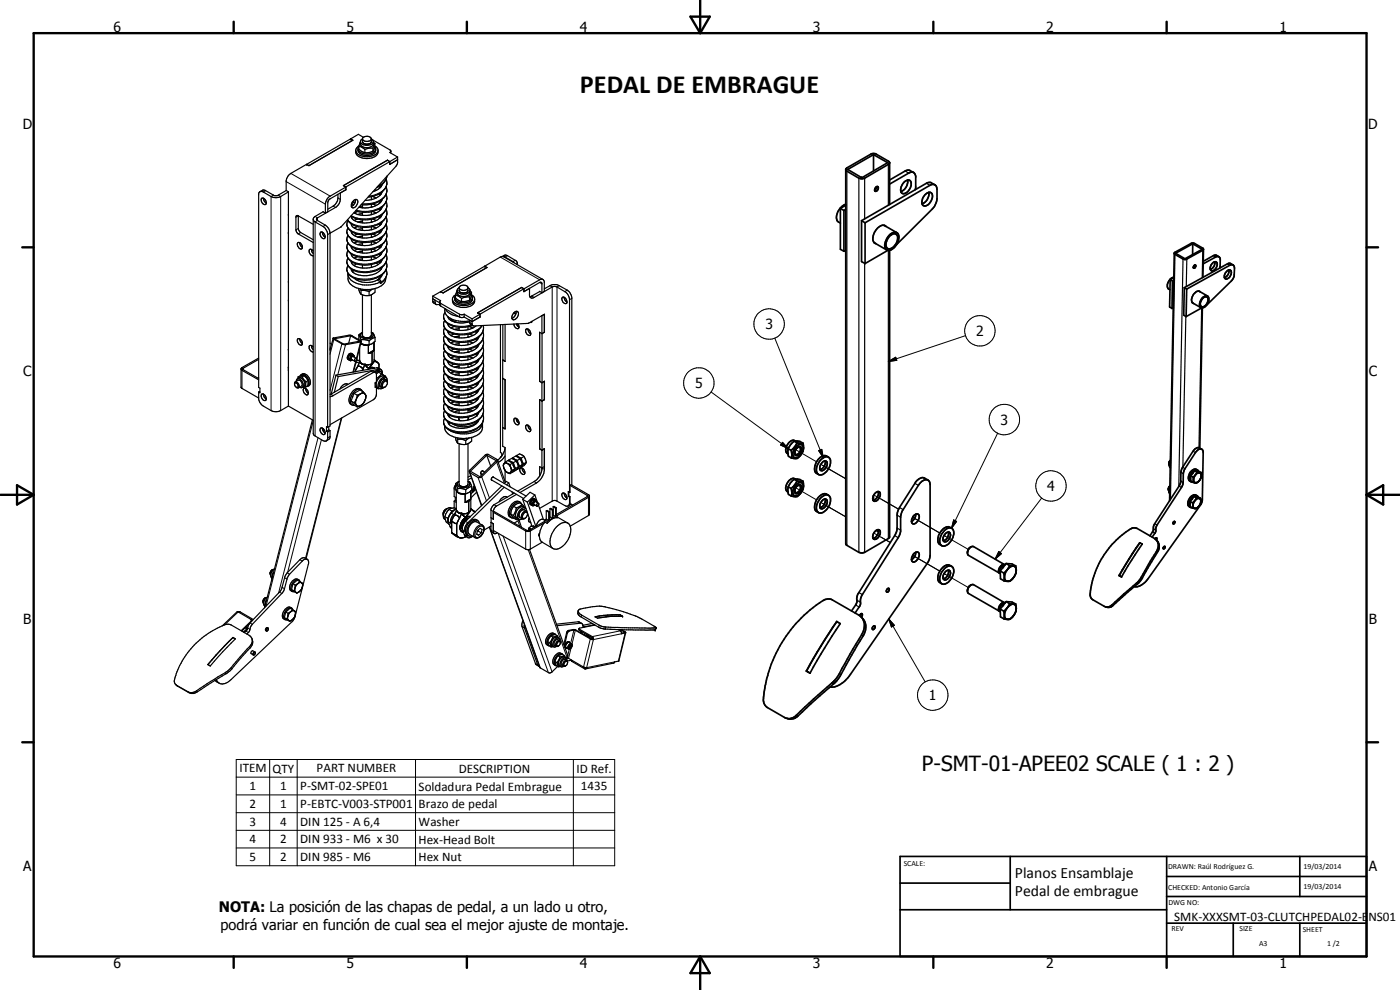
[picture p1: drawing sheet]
<svg xmlns="http://www.w3.org/2000/svg" width="420mm" height="297mm" viewBox="0 0 420 297" stroke-linecap="round" stroke-linejoin="round" font-family="sans-serif">
<defs><g id="words">
<text font-size="7.9" x="174.1" y="28">PEDAL DE EMBRAGUE</text>
<text font-size="6.3" x="276.7" y="231.2">P-SMT-01-APEE02 SCALE ( 1 : 2 )</text>
<g font-size="4.7">
<text x="304.6" y="263.5">Planos Ensamblaje</text>
<text x="304.6" y="268.9">Pedal de embrague</text>
</g>
<g font-size="4.4">
<text x="65.6" y="273.7">NOTA: La posición de las chapas de pedal, a un lado u otro,</text>
<text x="66.2" y="278.9">podrá variar en función de cual sea el mejor ajuste de montaje.</text>
</g>
<g font-size="4.2">
<text x="34" y="9.6">6</text>
<text x="104" y="9.6">5</text>
<text x="174" y="9.6">4</text>
<text x="244" y="9.6">3</text>
<text x="314" y="9.6">2</text>
<text x="384" y="9.6">1</text>
<text x="6.8" y="38.7">D</text>
<text x="410.6" y="38.7">D</text>
<text x="229.7" y="98.8">3</text>
<text x="292.9" y="100.8">2</text>
<text x="7" y="112.9">C</text>
<text x="410.8" y="112.9">C</text>
<text x="208.6" y="116.5">5</text>
<text x="300.3" y="127.5">3</text>
<text x="314.3" y="147.4">4</text>
<text x="7" y="187.1">B</text>
<text x="410.8" y="187.1">B</text>
<text x="278.8" y="210.1">1</text>
<text x="7" y="261.4">A</text>
<text x="410.8" y="261.4">A</text>
<text x="34" y="290.4">6</text>
<text x="104" y="290.4">5</text>
<text x="174" y="290.4">4</text>
<text x="244" y="290.4">3</text>
<text x="314" y="290.4">2</text>
<text x="384" y="290.4">1</text>
</g>
<g font-size="3.9">
<text x="71.8" y="231.8">ITEM</text>
<text x="81.8" y="231.8">QTY</text>
<text x="95" y="231.8">PART NUMBER</text>
<text x="137.7" y="231.8">DESCRIPTION</text>
<text x="173" y="231.9">ID Ref.</text>
<text x="74.9" y="237.1">1</text>
<text x="84.1" y="237.1">1</text>
<text x="90.1" y="237.1">P-SMT-02-SPE01</text>
<text x="125.6" y="237.2">Soldadura Pedal Embrague</text>
<text x="174.3" y="237.1">1435</text>
<text x="74.9" y="242.4">2</text>
<text x="84.1" y="242.4">1</text>
<text x="90.1" y="242.4">P-EBTC-V003-STP001</text>
<text x="125.6" y="242.5">Brazo de pedal</text>
<text x="74.9" y="247.7">3</text>
<text x="84.1" y="247.7">4</text>
<text x="90.1" y="247.7">DIN 125 - A 6,4</text>
<text x="125.6" y="247.8">Washer</text>
<text x="74.9" y="253">4</text>
<text x="84.1" y="253.1">2</text>
<text x="90.1" y="253.1">DIN 933 - M6 x 30</text>
<text x="125.6" y="253.2">Hex-Head Bolt</text>
<text x="74.9" y="258.4">5</text>
<text x="84.1" y="258.4">2</text>
<text x="90.1" y="258.4">DIN 985 - M6</text>
<text x="125.6" y="258.4">Hex Nut</text>
<text x="352.4" y="276.3">SMK-XXXSMT-03-CLUTCHPEDAL02-ENS01</text>
</g>
<g font-size="2.4">
<text x="271.2" y="259.7">SCALE:</text>
<text x="350.6" y="260.8">DRAWN: Raúl Rodríguez G.</text>
<text x="391.2" y="260.6">19/03/2014</text>
<text x="350.6" y="267.1">CHECKED: Antonio García</text>
<text x="391.2" y="266.7">19/03/2014</text>
<text x="350.6" y="271.4">DWG NO:</text>
<text x="351.6" y="279.3">REV</text>
<text x="372" y="279.4">SIZE</text>
<text x="391" y="279.6">SHEET</text>
<text x="377.9" y="283.8">A3</text>
<text x="398.3" y="283.8">1 /2</text>
</g>
</g></defs>
<g fill="none" stroke="#000" stroke-width=".3">
<path d="M79.7 57.2l-.7 .4M82.1 58.5l-.7 .5v64.2M83.5 58.5l.7 .5v64.2M85.9 54.5l11.8 6.8M87.3 52l11.8 6.8M101.4 59.4l.7 .4M108.8 42.5a1.52 1.52 0 0 0 2.7 0M116.1 54.9a4.4 4.4 0 0 1-3.8 3.6l-1.6 .3M116.1 57.1a3.7 3.7 0 0 1-2.3 3.1l-2.8 .9h-2.3M116.1 59.4a4.8 4.8 0 0 1-4.2 3.8l-3.2 .2-1.8-.3M116.1 52.9l-.7 1.5-.7 .7-1.3 .8M89.5 68.6l-.7 .4"/>
<path d="M89.5 64.8l-.7 .4M90.2 69.8l-.7 .4M94.6 64.9l.7 .5v.8l-.7 .4v64.2M97.7 67.6l-.8 .3M99 70l-.7 .4M100 61.8l.7 .4M105.9 60.5l.7 .2M116.1 61.6a4.8 4.8 0 0 1-4.4 3.8 8.7 8.7 0 0 1-6.3-.7M116.1 63.9a4.8 4.8 0 0 1-4.6 3.8 7.1 7.1 0 0 1-7.2-1.8M116.1 72.9a4.7 4.7 0 0 1-4.3 3.8 7.2 7.2 0 0 1-7.5-1.7l-.2-.9M116.1 79.7a4.7 4.7 0 0 1-4.3 3.8 7.2 7.2 0 0 1-7.5-1.8l-.2-.8M116.1 77.5a5 5 0 0 1-4.8 3.8 6.8 6.8 0 0 1-6.9-1.8l-.3-.9"/>
<path d="M116.1 75.2a5 5 0 0 1-4.8 3.9 6.8 6.8 0 0 1-7-1.9l-.2-.9M116.1 70.7a4 4 0 0 1-3.2 3.4 8.1 8.1 0 0 1-8.3-1.1l-.5-1.2M116.1 68.4a5 5 0 0 1-4.8 3.9 7.5 7.5 0 0 1-6.7-1.6l-.5-1.1M116.1 66.2a4.2 4.2 0 0 1-3.7 3.6 7.4 7.4 0 0 1-8.1-1.6l-.2-.9M150.1 77.1l11.9 6.8M152.3 76.7l-.7 .4M154.6 78.1l-.6 .6M113.4 84.2l.7 .4v.4M116.1 82l-.5 1.4-1.3 1.3M129.9 90.3l.7 .4M132.2 91v.8M133.1 97.3a4 4 0 0 0 4.3 2.8 8.1 8.1 0 0 0 7-2.1l.2-.3"/>
<path d="M133.1 95a3 3 0 0 0 2.7 2.5l2.1 .4h1.4l2.2-.4M137.8 87.2a1.54 1.54 0 0 0 2.7 0M137.9 94.3v.8M141 96.7l.7 .5M145.1 98.4a5 5 0 0 1-4.8 3.9 6.9 6.9 0 0 1-6.9-1.8l-.3-1M154.9 93.9l-.4 .2M159.6 88.8l.7 .4M162 84.8l.6 .4M165 85.7l.7 .4v64.3M167.8 85.7l-.6 .4v64.3M170.2 87l-.7 .5M171.6 89.5l-.7 .4"/>
<path d="M72.6 110.3l.4 .2v.4l-.4 .2v5.4M89.5 114.1a1.19 1.19 0 0 1 1 1.7M99.3 118.3l.7 .4M100.2 101.8l-1.2 4.5M102.6 103.2l-3.6 13.9M103.7 103.4l-2.3 9.1M105.9 106.9l-.4 .2-.1 .7M106.8 108.4l-.9 3.3M108.2 102.6l-1.2 4.9M108.8 100.6l.1 .3a1.71 1.71 0 0 0 2.4 0l.2-.3M111.3 111.4l.7 .4M113.1 110.4l.7 .4"/>
<path d="M115.5 113.7a1.54 1.54 0 0 0-1.3 2.4M145.1 100.7a4.7 4.7 0 0 1-4.2 3.7 7.2 7.2 0 0 1-7.5-1.7l-.3-.9M145.1 102.9a4.6 4.6 0 0 1-4.2 3.8 7.3 7.3 0 0 1-7.5-1.8l-.3-.8M145.1 105.2a5.1 5.1 0 0 1-4.8 3.9 7.5 7.5 0 0 1-6.9-1.9l-.3-.9M145.1 107.4a4.3 4.3 0 0 1-3.7 3.6 7.4 7.4 0 0 1-8-1.5l-.3-.9M145.1 109.7a5 5 0 0 1-4.8 3.9 7.1 7.1 0 0 1-6.9-1.9l-.3-.9M145.1 111.9a4.7 4.7 0 0 1-4.2 3.8 7.1 7.1 0 0 1-7.5-1.7l-.3-.9M145.1 114.2a4.7 4.7 0 0 1-4.2 3.8 7.3 7.3 0 0 1-7.5-1.8l-.3-.8M145.1 116.5a5 5 0 0 1-4.8 3.9 6.5 6.5 0 0 1-7-2.2l-.2-.6M145.1 118.7a5 5 0 0 1-4.8 3.9 6.3 6.3 0 0 1-7-2.1l-.2-.6M213.4 117.6l23.1 17M232.5 101.5l14.6 35.8"/>
<path d="M266.6 108.5l2.2-1.3 .3 .9zM289.8 100.7l-23.2 7.8M94 126.2l-14.2 55.7M95.5 131.3l-11.9 46.7M96.5 131.9l-10.2 39.9M97.2 128.9l-.1 .6M99 131l-.7 .4M102.4 125.5l-10.7 42M145.1 125.5a3.4 3.4 0 0 1-2.2 3 8.4 8.4 0 0 1-9.3-.7l-.5-1.1M145.1 121a4.7 4.7 0 0 1-4.2 3.8 7.3 7.3 0 0 1-7.5-1.8l-.3-.9M145.1 123.2a5 5 0 0 1-4.8 3.9 8 8 0 0 1-6.5-1.2l-.7-1.5M149 138.6l2.4 6.4"/>
<path d="M149.3 138.1l.6 .4M234.9 132.7l1.6 1.9-2.2-1.1zM238.8 134.9l6.3 3.7M245.7 135.2l.9-.4 .5 2.5zM246.3 139.3l7.5 4.3M299.4 130l-13.8 28.5M134.6 156.5l.7 .5M135.1 158l.4 .2M135.5 154l.7 .4M136.3 146.7l.6 .4M137.8 145.2a1.54 1.54 0 0 0 2.7 0M138.8 159l.7 .4"/>
<path d="M139.7 156.4l.7 .4M141 141.9l3.6 9.7M143.3 158.5a1.02 1.02 0 0 1 .9-.7 1.02 1.02 0 0 1 1 .6 2.3 2.3 0 0 1-2.3 2.8 1.94 1.94 0 0 1 .4-2.7zM143.5 143.3l2.5 7M144.6 143l2.3 6.4M144.8 157.6a2.34 2.34 0 0 0-2.5 2l-.1 1.2 .4 .5M146.9 158.1l15.3 42.3M147.4 153.1l.6 .4M147.4 159l.6 .5M148.3 151.4l.7 .4M155.4 156.3l.6 1.6M157.3 153a1.57 1.57 0 0 0-1.3 2.3"/>
<path d="M158.1 159.1l-.3 .2v5.5M158.7 158.5l.8 .2M158.8 159.1l.4 .2v5.5M159.3 158.8l-.5-.3 .1 .6M160.1 157.8l.4 .3M160.1 157.8h-.1M160.3 144.5l.7 .4M160.7 150.5a.56 .56 0 0 0-.5 .8M162.7 140.4l.7 .4M171.1 150.8l-.2 .1M176.6 148.4l-.4 .2v.4l.4 .2v5.5M238.8 146.3l6.3 3.7"/>
<path d="M246.3 150.7l7.5 4.4M262.2 148.5l7.5 4.3-5.3-3.1M262.2 159.9l5 2.9-2.8-1.6M273.9 155.2l8.2 4.7zM286.2 156l.9 .5-1.5 2zM312.6 149.4l-13.9 18.4M83.9 177.7l.7 .4M84.7 176.2l.7 .5M85.4 173.4l.7 .3M86.2 171.9l.7 .4M90 167.9l.7 .5M139.3 160.4l.7 .4"/>
<path d="M149.5 160l15.1 41.8M151 160.8l14.7 40.8M158.5 164.9l11.7 32.3M273.9 166.6l8.2 4.8-5.1-3M283.8 161l-.5-.3 7.3 4.1M283.8 172.4l-.5-.3 7.3 4.2M299.8 165.5l.8 .6-1.9 1.7zM69.9 191.3l.7 .4M71.5 183.6l-4.1 3.9M72.1 183.6l-.3 .2M73.8 189.4l.7 .4M74.2 188.8l-1 .9"/>
<path d="M74.2 188.7l-1 1M74.3 188.4l.7 .4M74.9 194l.2 .4M75 186.9l.7 .4M75.3 186.5v.1M75.9 195.3a.6 .6 0 0 0-.5 .8M80.2 188.3a.56 .56 0 0 0-.5 .9M156.7 188l.7 .4M160.7 199.1l.7 .3M167.5 191.9a1.12 1.12 0 0 0-1.1 .6 1.12 1.12 0 0 0 0 1.2M169.6 197.9a1.19 1.19 0 0 0-1 1.7M170 189.9l.3 .1"/>
<path d="M170.3 197.1l-.1 .3M170.6 189.1l.3 .2M170.8 194.8l-.4 1.9M170.9 193.5l.5-.3a.8 .8 0 0 1 .1 1 .8 .8 0 0 1-.9 .4l-.1-.5zM171.4 194.4l-.8 3.1M171.5 193.1a1.05 1.05 0 0 0-.9 1.6M171.7 198.2v.3M172 188.9l.2 .1-.9 4M172.9 189.1h-.2l-1 4.2M173.5 186.6l.7 .4M174 188.8l-.1 .3M174.5 184.5l-.1 .6"/>
<path d="M175 187.8l.4 .2M176.2 190.5l-.1 .4M176.3 190.5l-.1 .5M176.7 191.3h.1M177.1 191l-.3 .3M177.4 191.6l-.2 .1-2.1 8.5M177.7 187.1l.7 .4M179.8 187.6l-.1 .6M181.8 188.1l-.1 .7M186.2 189.3l-8.5 1.7v.3M186.5 190.2l-8.4 1.7-2 8.4 8.4-1.7M187.4 189.8l.2 .1-2 8.5"/>
<path d="M187.6 189.6l-.3 .2M196.9 188.4l-.3 .6M266.7 185.7l1.7 1.9-.9 .5zM266.7 185.7l11 18.9M53 205.6l.3 .3M56.4 207.6l.3 .2M59 207.3l.3 .3M64.8 204l.2 .1M67.6 201.8l.2 .4M69.4 200.3l.2 .4M175.7 200.3l-.3 .4M70.9 227.9h113.6v31.9h-113.6z"/>
<path d="M70.9 233.2h113.6M70.9 238.5h113.6M80.9 227.9v31.9M89.2 227.9v31.9M124.7 227.9v31.9M172.1 227.9v31.9M70.9 243.8h113.6M70.9 249.1h113.6M70.9 254.4h113.6"/>
<circle cx="230.8" cy="97.2" r="4.6"/>
<circle cx="294.1" cy="99.2" r="4.6"/>
<circle cx="209.7" cy="114.9" r="4.6"/>
<circle cx="301.4" cy="125.9" r="4.6"/>
<circle cx="315.4" cy="145.8" r="4.6"/>
<circle cx="279.9" cy="208.6" r="4.6"/>
</g>
<g fill="none" stroke="#000" stroke-width=".51">
<path d="M254.4 50.8l7.8-4.4 4.2 2.4-7.8 4.5zM258.4 53.2l.3 .1M262.2 46.4v4.9M262.8 56.3l.1-.2a.41 .41 0 0 1 .6-.1 .41 .41 0 0 1 .1 .6l-.5 .7-.4 .1-.2-.6zM263.1 56l-.6 1.1M267 48.9l-.4 .4-7.1 4.2-.7 .1-1-.1-3.6-2.1-.4-.5M271.4 54.6a1.11 1.11 0 0 1 1.1-.6 1.11 1.11 0 0 1 1 .7 2.82 2.82 0 0 1-2.7 3.3 2.19 2.19 0 0 1 .4-3.2zM272.4 54.1a3.2 3.2 0 0 1-2 3.4M274.2 51.8l-1.2-.7h-.8l-5.2 2.9M274.2 51.8l-.7-.2-.8 .3-5.7 3.3M274.2 51.8l.6 1-.2 4.1M277.6 58.5l.5-.5a1.14 1.14 0 0 1 1.5 0 1.14 1.14 0 0 1 .1 1.6 2.22 2.22 0 0 1-2.7 2 2.56 2.56 0 0 1 .6-3.1z"/>
<path d="M278.7 57.7a3.1 3.1 0 0 1-2 3.5M280.6 55.5h-1.3l-19.7 11.3M280.6 55.5l-1.3-.8-1 .2-19.7 11.3M280.6 55.5l.3 .3 .3 .7v3.1l-.2 1.1-.7 1.4-11.3 11.3M252.2 62.5l1.1 .7M252.2 62.5v12.3l1.1 .6M253.3 63.2v12.2M253.8 61.6l-1.6 .9M253.8 62.8l-.5 .4M253.8 75.1l-.5 .3M253.8 61.3a3.8 3.8 0 0 0-2.4 5.2l.8 .4M258.6 66.2l1 .6"/>
<path d="M258.6 66.2v12.3l1 .6M259.6 66.8v12.3M262.3 72.8l3.8 2.2M265.3 67.6l3.8 2.2M265.9 67.9a1.61 1.61 0 0 0-2.4 .4 3.5 3.5 0 0 0-1 4.6l.4 .2M266.5 75.1l-6.9 4M266.7 70.7a1.69 1.69 0 0 1 3-.3 4.1 4.1 0 0 1-3 4.7 1.67 1.67 0 0 1-1-2.6zM267 61.4v-12.6l-.2-.3-4-2.4h-1.3l-7.6 4.5-.1 112.5 .4 .5 3.6 2.1 .7 .2 1-.2 7.1-4.1 .4-.5v-86M267.1 70.8a1.28 1.28 0 0 1 1.7-.6 1.28 1.28 0 0 1 .6 1.7 2.76 2.76 0 0 1-3.1 2.6 2.91 2.91 0 0 1 .8-3.7zM352.4 76l-1.4 74.2M352.8 76l5.2-2.8 2.8 1.6-5.2 2.8zM358 73.2l-.1 3.2"/>
<path d="M358.6 79.5l-.5 .8M358.6 79.5l.2 .1v.4l-.2 .4-.5-.1M361.1 79.2l3.7-2.1a.86 .86 0 0 1 1-.1 .86 .86 0 0 1 .4 1l-.1 2.4M361.2 74.8l-.2 .3-5.2 2.8-.8-.2-2.4-1.4-.2-.3M361.2 74.8l-.2-.3-2.4-1.4-.8-.2-5.2 2.8-.2 .3M361.2 74.8l-.2 8.4M364.1 78.8l.6-.3a1.19 1.19 0 0 1 .1 2.1 .86 .86 0 0 1-1.2 .7 .86 .86 0 0 1-.3-1.3zM364.6 78.5a2.02 2.02 0 0 1-1.3 2.3M365.8 77l-.7-.4h-.7l-3.3 1.8M370.1 79.5l-1.1-.5-.6 .2-13 7.1M351.2 83.9l.7 .4M351.2 83.9l-.2 8.2 .7 .4"/>
<path d="M351.9 84.3l-.2 8.2M352.1 92.3l-.4 .2M352.2 84.1l-.3 .2M352.3 83.3l-1.1 .6M352.3 83.2a2.44 2.44 0 0 0-1.6 3.5l.4 .2M355.4 86.3l.7 .4M355.4 86.3l-.2 8.3 .8 .4M356.1 86.7l13-7.1 .5-.2 .6 .1 .3 .9-.1 2.2-.3 1-7.9 7.8M356.1 86.7l-.1 8.3M357.8 90.8l2.6 1.5M359.9 87.4a2.5 2.5 0 0 0-2 3.4l.3 .3M359.9 87.4l.3 .2"/>
<path d="M359.9 87.4l2.5 1.4M360.6 92.4h.2M360.7 92.4l-4.7 2.6M360.8 92.4l-.7 42.1M361 89.5a.85 .85 0 0 1 1-.4 .85 .85 0 0 1 .6 1 1.81 1.81 0 0 1-2.1 1.8 1.86 1.86 0 0 1 .5-2.4zM362.4 88.8a2.33 2.33 0 0 0-2 3.5l.2 .1M362.4 88.8a2.39 2.39 0 0 1-1.6 3.6M368.1 81.4a.74 .74 0 0 1 .9-.4 .74 .74 0 0 1 .6 .8 1.66 1.66 0 0 1-1.9 1.9 1.56 1.56 0 0 1 .4-2.3zM368.8 81a2.08 2.08 0 0 1-1.3 2.3M236.5 134.6l-.1 1.1 .2 1.2 .9 .5M236.5 134.6l.9 .5M237.4 135.1l.2 1.3-.1 1"/>
<path d="M238.3 132.4l1.8 .1 .9 .5M238.3 132.4l-1 1-.8 1.2M238.3 132.4l.9 .5M238.7 132.3a1.81 1.81 0 0 0-2.5 1.3 1.73 1.73 0 0 0 .3 2.6M238.7 135l-.2 .5M238.7 134.2a1.28 1.28 0 0 1 1.1-.8 1.28 1.28 0 0 1 1.2 .6 2.86 2.86 0 0 1-2.4 3.3 1.45 1.45 0 0 1-.4-2.1zM238.7 135a.82 .82 0 0 1 .6-.8 .82 .82 0 0 1 .9 .3 1.6 1.6 0 0 1-1.4 1.9l-.3-.9M239 134.6l-.5 .9M239.1 134.5a.79 .79 0 0 1 .7-.5 .79 .79 0 0 1 .8 .5 1.72 1.72 0 0 1-1.9 2.1l-.2-.4v-.7M239.2 132.9l1.8 .1M239.2 132.9l-.9 1.4-.9 .8M240.5 136.2a2.18 2.18 0 0 1-3 1.2"/>
<path d="M241 133a3.8 3.8 0 0 1-.3 2.9M246.4 137.9a1.68 1.68 0 0 1 2.7-.2 3.9 3.9 0 0 1-3 4.8 2.03 2.03 0 0 1-.7-3.2zM246.7 138.8a.84 .84 0 0 1 1.2-.4 .84 .84 0 0 1 .3 1.1 1.56 1.56 0 0 1-2 1.5 2.12 2.12 0 0 1 .5-2.2zM247.6 138.3a2.17 2.17 0 0 1-1.5 2.6M248.7 137.2a2.08 2.08 0 0 0-3.3 .8 2.95 2.95 0 0 0-.3 4l.5 .4M351.2 138.1a1.19 1.19 0 0 0-.2 1.5M351.2 138.2l-.4 .8M351.2 138.7l-.2 .7 .2 .9M360.7 134.8a1.56 1.56 0 0 0-1.9 1l-3.3 5.1-.4 1.2v2.6l-.4 1.3-7.5 11.5-.3 1.5a2.99 2.99 0 0 1-1.1 2.2M360.7 134.8l-.8-.4a1.61 1.61 0 0 0-1.9 1l-3.4 5.4-.2 3.9-.4 .8-7.5 11.6-.3 .8-.1 1.4-1 1.5M360.7 134.8l.4 1-.3 14.2-.3 1.1-15.9 22.5a4.6 4.6 0 0 1-4.2 2.4M236.5 146l-.1 1.1 .2 1.2 .9 .5"/>
<path d="M236.5 146l.9 .6M237.4 146.6l.2 1.2-.1 1M238.3 143.8l1.8 .1 .9 .5M238.3 143.8l-1 1-.8 1.2M238.3 143.8l.9 .5M238.7 143.8a1.81 1.81 0 0 0-2.5 1.3 1.73 1.73 0 0 0 .3 2.5M238.7 146.4a.85 .85 0 0 1 .7-.7 .85 .85 0 0 1 .8 .3 1.6 1.6 0 0 1-1.4 1.8l-.3-.8M239 146l-.5 .9M239.1 145.9a.79 .79 0 0 1 .7-.5 .79 .79 0 0 1 .8 .5 1.72 1.72 0 0 1-1.9 2.1l-.2-.8 .2-.7M239.2 144.3l1.8 .1M239.2 144.3l-.9 1.5-.9 .8M240.1 148.2a2.06 2.06 0 0 1-2.6 .6"/>
<path d="M240.5 147.7l-.4 .5M240.7 147.3a1.73 1.73 0 0 0-.3-2.5 2.68 2.68 0 0 0-2 3.9l.6 .1 1.1-.6M240.7 147.3l-.6 .9M241 144.4a3.8 3.8 0 0 1-.3 3M246.4 149.4a1.68 1.68 0 0 1 2.7-.3 3.9 3.9 0 0 1-3 4.8 2.03 2.03 0 0 1-.7-3.2zM246.7 150.2a.84 .84 0 0 1 1.2-.4 .84 .84 0 0 1 .3 1.2 1.56 1.56 0 0 1-2 1.4 2.12 2.12 0 0 1 .5-2.2zM247.6 149.7a2.11 2.11 0 0 1-1.5 2.6M248.7 148.6a2.19 2.19 0 0 0-3.3 .9 2.95 2.95 0 0 0-.3 4l.5 .3M262.2 148.6v1.5M262.6 159.5l.6-.5a.83 .83 0 0 1 1 .4 .83 .83 0 0 1-.1 1 1.48 1.48 0 0 1-2 1.2 2 2 0 0 1 .5-2.1zM262.6 148l.6-.4a.83 .83 0 0 1 1 .3 .83 .83 0 0 1-.1 1.1 1.48 1.48 0 0 1-2 1.2 2 2 0 0 1 .5-2.2zM263 159.1l.6 .4"/>
<path d="M263.6 158.9a2.21 2.21 0 0 1-1.6 2.6M263.6 147.5a2.21 2.21 0 0 1-1.6 2.6M274.4 154.6a.82 .82 0 0 1 .8-.4 .82 .82 0 0 1 .7 .6 1.79 1.79 0 0 1-2.1 2.2 1.98 1.98 0 0 1 .6-2.4zM274.8 154.3a2.4 2.4 0 0 1-1.3 2.2M278.5 144.1l-1.1-.7a2.61 2.61 0 0 0-2.8 1.6l-5 8-.4 1.6v4.2l-.5 1.5-10.9 17.5a3.6 3.6 0 0 0-.6 2.7l-.2 .8-1.4 2M283.5 159.1a1.45 1.45 0 0 1 1.5-.8 1.45 1.45 0 0 1 1.2 1.1 4 4 0 0 1-3.3 4.4 1.67 1.67 0 0 1-.8-2.2l.6-1.5zM284.6 159.6a2.11 2.11 0 0 1-1.5 2.6M285.6 158.5a2.47 2.47 0 0 0-3.6 1.6 2.24 2.24 0 0 0 .6 3.6M350.6 146.9l.2 .4M350.8 147.4l.3 .6M351 145.9l.1-.1-.5 1.1zM351.1 146.4l-.3 1"/>
<path d="M352.3 156.5l.3 .1-.4 .6-.2-.2zM357.2 150.5l.7 .4M357.2 150.5v1.5l.7 .4M357.4 142.7l.7 .5M357.4 142.7v1.6l.7 .4M357.5 144.5l.3 .1M357.9 149.6l-.2 .3M357.9 150.9l.1 .6M357.9 152.4l.6 .1M358 141.9l-.2 .3M358 151.5l.1 .6 .4 .4M358 151.9l-.1 .5"/>
<path d="M358.1 143.2v1.5M358.4 149l.7 .4M358.4 149l-1.2 1.5M358.4 149l1.2 .1M358.5 152.5l.1 .1M358.6 141.3l.6 .4M358.6 141.3l-1.2 1.4M358.6 141.3l1.1 .1M358.6 150.2l-.7 .7M358.6 150.2l-.6 1.3M358.8 142.5a1.55 1.55 0 0 0-.2 2.3M359.1 149.4a1.04 1.04 0 0 1 1.3 .7"/>
<path d="M359.1 149.4l-.3 .6M359.2 141.7l1.3 .1M359.2 141.7l-.3 .6M359.2 152.4l-.6 .2M359.3 148.8a1.96 1.96 0 0 0-2.8 1.8v.9l.8 .7M359.4 141.1a1.86 1.86 0 0 0-2.6 1.5 1.36 1.36 0 0 0 .6 1.9M359.4 152.3l-.8 .3M359.6 149.1a1.19 1.19 0 0 0-2.1 .4 1.8 1.8 0 0 0 0 2.8h.2M359.6 149.1l.7 .4M359.6 144.5l-.5 .4-.3-.1M359.7 141.4a1.04 1.04 0 0 0-1.8 .1 2.13 2.13 0 0 0-.4 3M359.7 141.4l.8 .4"/>
<path d="M359.7 141.8l-1.6 1.4M359.8 141.8a.91 .91 0 0 1 .7 1.4M359.8 151.9l-.3 .3M359.8 151.9l-.5 .5M359.9 144.2l-.8 .6-1-.1M360.3 149.5l-1.1 .1-.6 .6M360.3 149.5v1.4M360.3 150.9l-.5 1M360.4 150.6l-.1 .3M360.5 141.8v1.4M360.5 143.2l-.6 1M266.2 176.8l.5-.3a.62 .62 0 0 1 .1 .8 .62 .62 0 0 1-.8 .2z"/>
<path d="M274.4 166a.82 .82 0 0 1 .8-.4 .82 .82 0 0 1 .7 .6 1.79 1.79 0 0 1-2.1 2.2 1.98 1.98 0 0 1 .6-2.4zM274.8 165.7a2.4 2.4 0 0 1-1.3 2.2M283.5 170.6a1.45 1.45 0 0 1 1.5-.8 1.45 1.45 0 0 1 1.2 1.1 4 4 0 0 1-3.3 4.4 1.67 1.67 0 0 1-.8-2.3l.6-1.5zM283.7 160.2a.9 .9 0 0 1 1.3-.5 .9 .9 0 0 1 .1 1.5 1.4 1.4 0 0 1-1.9 1.1 1.96 1.96 0 0 1 .5-2.1zM283.7 171.6a.9 .9 0 0 1 1.3-.4 .9 .9 0 0 1 .1 1.4 1.4 1.4 0 0 1-1.9 1.2 1.96 1.96 0 0 1 .5-2.2zM284.6 171.1a2.11 2.11 0 0 1-1.5 2.6M285.6 170a2.07 2.07 0 0 0-3.2 .9 2.97 2.97 0 0 0-.3 3.9l.5 .3M291.4 164.1a1.75 1.75 0 0 0-.8 2.5l9.4 5.4M291.4 164.1l-.8 .8-.2 .8M291.4 175.5a1.75 1.75 0 0 0-.8 2.6l9.4 5.3M291.4 164.1l.8-.1 9.3 5.4M291.4 175.5l-.8 .8-.2 .8"/>
<path d="M291.4 175.5l.8-.1 9.3 5.4M300 172l.2 .1M300.2 171.3l1.1 .7M300.2 171.3l.1 2.4 1 .6M301.2 170.1l-.4 .4M301.3 172l.1 .9M301.4 169.4a1.75 1.75 0 0 0-1.5 2.6h.1M301.4 169.4l.2 .1M301.4 172.9v.6M301.4 173.5l-.1 .8M301.4 173.5l.4 .7 .6 .2M301.5 169.6a1.74 1.74 0 0 0-1.3 2.4"/>
<path d="M302 169.1l1 .6M302 169.1l-1.8 2.2M302 169.1l1.7 .1 1.1 .6M302.1 171.2l-.7 1.7M302.1 171.2l-.8 .8M302.5 170.6l-.4 .6M303 169.7l-.5 .9M303 169.7l.9 .1M303.6 173.9l-1 .5M304.1 169.8l.6 .3 .3 1M304.8 169.8l-1.2 .1-1.1 .7M304.8 169.8l.2 1.3"/>
<path d="M305 171.4l-.3 1.1-.8 1.1M305 171.4a4 4 0 0 1-2.1 3l-1.6-.1M305 171.1v.3M333.8 163.2l3-2.7a6 6 0 0 1 3.8-2.1l.6 .1 5.3 3.1a2.68 2.68 0 0 1 .5 3.9l-5.3 8.9-8 7.1a1.98 1.98 0 0 1-2.3 .4l-3.4-1.9a2.26 2.26 0 0 1-.7-2.8l.4-2.3a26.1 26.1 0 0 1 6.1-11.7zM335.9 172.7h.1M337.9 169.3l-2 3.4 .7 .4M340.4 176l-6.6 5.9-.9 .3-1-.1M342 162.9l-6.1 9.8M342 162.9l.8 .3-6.2 9.9-.7-.4M342 162.9h.1M342.1 162.9l-3.2 4.8M346.7 161.7l.4-.3-.1 .6"/>
<path d="M347.1 162.1l.7 1.2a3.8 3.8 0 0 1-1.1 3.4l-3.3 5.7a8.1 8.1 0 0 1-3 3.6M349.3 164h.4v.3l-.5 .4-.1-.3zM240.5 185.4a31.6 31.6 0 0 1 7.1-5.5l1.9-.1 8.3 4.8a4 4 0 0 1 .8 5.9l-6.9 12.1-1.1 1.4-11.6 10.6a2.73 2.73 0 0 1-3.6 .7l-5.1-3a3.6 3.6 0 0 1-1-4.1l.3-2a38.5 38.5 0 0 1 10.9-20.8zM244.1 197.5l-2.1 3.8M244.2 197.5l-2.1 3.8M247.5 191.9l-3.4 5.6M247.6 191.9l-3.4 5.6M251.1 186.5l1.1 .6-5.9 9.2-3.2 5.7-1-.7M251.1 186.5l-3.6 5.4M251.2 186.5l-3.6 5.4M256.6 183.9l1.2-1.8a3 3 0 0 0 .5-2.4l.3-1 11.2-17.7 .5-1.6v-4.2l.3-1.5 5-8.1a2.63 2.63 0 0 1 2.9-1.5l.5 .5 .1 .8v21.2l-.3 1.4-24 34.9a6.8 6.8 0 0 1-5.7 3.2M258 184.7l.4-.6a.44 .44 0 0 1 .5 .4 .44 .44 0 0 1-.3 .5l-.1 .1"/>
<path d="M258.5 185.2a4.1 4.1 0 0 1 .5 5.7l-5 8.5a15.4 15.4 0 0 1-3.6 5.6l-10.9 9.8a3.1 3.1 0 0 1-3.2 .8M261.9 188.1l.6-.3a.7 .7 0 0 1-.6 1zM300 183.4l.2 .1M300.2 182.8l1.1 .6M300.2 182.8l.1 2.3 1 .6M301.2 181.5l-.4 .4M301.3 183.4l.1 .9M301.4 180.8a1.75 1.75 0 0 0-1.5 2.6h.1M301.4 184.3v.6M301.4 184.9l-.1 .8M301.4 180.8l.2 .1M301.4 184.9l.4 .7 .6 .2"/>
<path d="M301.5 181a1.74 1.74 0 0 0-1.3 2.4M302 180.5l1 .6M302 180.5l-1.8 2.3M302 180.5l1.7 .1 1.1 .6M302.5 182.1l-.8 1.2-.3 1M302.5 182.1l-1.2 1.3M303 181.1l-.5 1M303 181.1l.9 .2M304.1 181.3l.6 .2 .3 1M304.8 181.2l.2 1.3M304.8 181.2l-1.2 .2-1.1 .7M305 182.8a3.6 3.6 0 0 1-2.4 3"/>
<path d="M305 182.8a4 4 0 0 1-2.1 3l-1.6-.1M305 182.5v.3M242.1 201.3v.1M270.1 257h140v30h-140zM303.2 257v16M350.1 257v30M390.1 257v12M270.1 265h33.1M270.1 273h80M350.1 277h60M350.1 269h60M350.1 263h60"/>
<path d="M370.1 277v10M390.1 277v10"/>
</g>
<g fill="none" stroke="#000" stroke-width=".35">
<path d="M78.5 59.6a1.16 1.16 0 0 1 1.2 .5 1.16 1.16 0 0 1 0 1.3 1.34 1.34 0 0 1-1.2-1.8zM79.1 59.5a1.54 1.54 0 0 0 .8 1.4M85.9 57.1l.7 .4M85.9 57.1l-2.8 1.6h-.9l-2.9-1.7-1.3 .5M86.6 57.6l-2.4 1.4-1.2 .3a5.3 5.3 0 0 1-4-1.7l-.9-.2-.5 .8v58l.4 .3v1.4l-.4-.3M86.6 57.5v64.3M92 49.3l.7 .4M92 49.3l-5.4 3.3-.7 1.6v2.9M101.4 58.3a3.4 3.4 0 0 1-1.4 3.5l-1.6 1M103.1 55.7l.7 .4M103.8 56.9l-1.7 1v1.9a3 3 0 0 1-1.4 2.4l-5.7 3.4 .2 .5 2.5 1.5a3.1 3.1 0 0 1 1.3 2.4M103.8 56.9l-5 3-.4 .8v2.8l-.7 .4"/>
<path d="M103.8 56.1v.8M103.8 56.1l-5 2.9-.4 .4-.7 1.3v3.2M105.2 41.7l.7 .4-13.2 7.6M105.2 41.7l-13.2 7.6M106.7 59.9l-.2 .9-.4 .8M106.7 59.9l-.8 .6-.4 .7-.1 .7M106.7 59.9a.74 .74 0 0 1 .7 .4 .74 .74 0 0 1-.1 .8 1.23 1.23 0 0 1-1.7 1.1l-.2-.3M107.4 44.7a2.26 2.26 0 0 0 2.9 2 2.01 2.01 0 0 0 2.5-2M107.7 44a1.26 1.26 0 0 0-.1 1.3 1.26 1.26 0 0 0 1.2 .7 3.7 3.7 0 0 0 3.9-.9l-.2-1.1M107.7 43.9l1.8 .9M107.7 43.9v.9l1.1 .8 .7 .2M107.7 43.8a1.51 1.51 0 0 0-.9 1.6 1.51 1.51 0 0 0 1.4 1.3 4.4 4.4 0 0 0 5.2-1.2v-.3"/>
<path d="M108.2 42.7l-.5 1.2M108.8 41.7a.93 .93 0 0 0-.6 1.1 .93 .93 0 0 0 1.1 .7 2.3 2.3 0 0 0 2.7-.9M109 41.2l-1.4-.9-2.4 1.4M109.5 44.8v1M111.4 59l-1 .2M111.5 41.7l.3 .3a1.45 1.45 0 0 1 .1 1.6 1.45 1.45 0 0 1-1.5 .7 1.68 1.68 0 0 1-2.2-1.8M111.5 41.7v.8a1.64 1.64 0 0 1-2.7 .2v-1a1.53 1.53 0 0 1 2.7 0M111.5 41.7a1.6 1.6 0 0 1-2.7 .1M111.5 59v.9M111.5 59.8h.2M111.7 58.9l-.3 .1M111.7 58.9l1.2 .5"/>
<path d="M111.8 42l5.3 3 .2 .9M111.9 44.4l-2.4 .4M111.9 45.4l-.9 .3-1.5 .1M111.9 44.4v1M112 42.7l.5 .4M112.5 56.9l.4 .2M112.5 43.1l-.6 1.3M112.5 44l-.6 1.4M112.5 43.1v.9M112.5 43.8a1.89 1.89 0 0 1 1 2 1.89 1.89 0 0 1-1.7 1.5 4 4 0 0 1-5-1.4v-.8M113.6 58.3l.5 .2M113.6 56l.5 .3"/>
<path d="M114.1 58l.3 .3M114.1 55.7l.3 .3M114.4 58.3a6 6 0 0 1-4.9 1.8M114.7 55.3l-.1 .3a4 4 0 0 1-2.4 1.8l-.3 .1M114.7 55.3l-1.6 1M114.7 59.8a2.84 2.84 0 0 1-1.8 1.8M114.7 57.5l-.3 .8M115.9 58.3a4 4 0 0 1-3.2 4.9l-1.2 .3M115.9 53.7a3.8 3.8 0 0 1-3 4.8l-1.2 .4M115.9 56a3.4 3.4 0 0 1-1.7 4.2l-.6 .3M116.1 52.9a3.9 3.9 0 0 1-1.4 2.4M116.3 48l-13.2 7.7"/>
<path d="M116.3 48.1l-13.2 7.6M116.3 48.1l.7 .4-13.2 7.6M116.3 48v.1M116.3 48l.7 .5M117 49.3h.1M117 48.5v.8M117.3 45.4l-.3 .4 2.3 1.3M119.3 47.1v2l-.5 .8-16.4 18.1-3.4 2M119.3 47.9l-2.3 1.4M119.3 47.1l-2.3 1.4M254.2 51.4v112.2M257.8 53.5v112.2"/>
<path d="M259.5 53.5v12.2M266.6 49.3v12.3M271.6 51.3l1.1 .6M278 55l1 .6M89.4 72.8a1.08 1.08 0 0 1 1.4 1v.7a1 1 0 0 1-1.1 0 1 1 0 0 1-.5-1zM89.5 64.8v3.8l.3 .7 .3 .4 3.9 2.2M89.5 64.8l-.5-.1-.2 .5 .2 4.4 .4 .5 4.6 2.7M89.5 64.8l4.5 2.5M89.9 72.8l.3 .9 .6 .6M93.5 74.8l.2 .9 .3 .4M93.5 74.8h-.3a1.1 1.1 0 0 0 .3 1.8l.5 .2M93.5 74.8l.5 .5"/>
<path d="M94 65.9l.6 .7 2.8 1.7 .9 1.8v58.1M96.3 69.6l.6 .2 .6 .7a.63 .63 0 0 1-.1 1 .63 .63 0 0 1-.9-.3 1.16 1.16 0 0 1-.2-1.6zM96.7 69.7l.4 1 .5 .4M97 63.5l-2.4 1.4-.6 .8v64.5l.6 .6 2.3 1.4 .8 .2 .5-.3 .1-.5v-2M97 63.5v.1M97 63.5l.7 .4M99 70v57.8l-.7 .4M104.3 65.9l1.1 1.2M104.4 68.4a2.83 2.83 0 0 0 2.2 3.9l.5 .1a8.2 8.2 0 0 0 4.3 .2M104.4 77.5a2.05 2.05 0 0 0 .2 2.5l1.2 .9M104.4 79.7a2.6 2.6 0 0 0 1.9 3.7M104.4 72.9a2.42 2.42 0 0 0 1.2 3.4l1 .5 1.8 .4 3-.1"/>
<path d="M104.4 70.7a2.79 2.79 0 0 0 2.2 3.8l2.8 .5 2.3-.2M104.4 75.2a2.59 2.59 0 0 0 1.9 3.7l2.4 .6 2.7-.2M104.4 66.2a2.83 2.83 0 0 0 2.2 3.8l2.1 .5 2.7-.2M105.3 64.8l.3 .3M105.4 71.7a2.15 2.15 0 0 0 1.9 1.7M105.4 64.9a1.91 1.91 0 0 0 1.6 1.6 6.9 6.9 0 0 0 7.4-1.5M105.4 76.2a1.91 1.91 0 0 0 1.6 1.6 7 7 0 0 0 7.4-1.5M105.4 67.2v.1a2.15 2.15 0 0 0 1.9 1.6M105.4 69.5v.1M105.4 74a2.05 2.05 0 0 0 1.9 1.6M105.6 61l.5 .5M105.6 65.1a8.2 8.2 0 0 0 6.1 .6"/>
<path d="M105.6 65l-.2 .2M105.6 67.3l-.2 .1M105.6 69.6h-.2M105.6 71.8l-.2 .1M105.6 74.1l-.2 .1M105.6 76.3l-.2 .2M105.6 78.6l-.2 .1M105.7 60.6l.8 .4M106.1 61.6l-.7 .3M106.7 63.3l2.5 .4 2.3-.2M107 79.2l-.7 .5M107.3 77l-1 .5"/>
<path d="M107.3 74.8l-1 .4M107.3 72.5l-1 .4M107.3 70.2l-1 .5M107.3 68l-1 .4M107.3 65.7l-1 .5M107.3 68.9a8.3 8.3 0 0 0 4.4 0M107.3 63.5l-1 .4M108.8 61.4v1M108.8 63.7v.9M108.8 66v.9M108.8 68.2v.9M108.8 70.5v.9"/>
<path d="M108.8 72.7v1M108.8 75v.9M108.8 77.3v.8M108.8 79.5v.9M108.8 61.8l-.9 .2M108.8 64.1l-1.5 .2M108.8 66.4l-1.5 .2M108.8 68.6l-1.5 .3M108.8 70.9l-1.5 .2M108.8 73.2l-1.5 .2M108.8 75.4l-1.5 .2M108.8 77.7l-1.5 .2"/>
<path d="M111.5 61.3v.8M111.5 63.5v.9M111.5 65.8v.9M111.5 68v1M111.5 70.3v.9M111.5 72.6v.8M111.5 74.8v.9M111.5 77.1v.9M111.5 79.3v.9M111.5 62l.2 .1M111.5 64.3h.2M111.5 66.5l.2 .1"/>
<path d="M111.5 68.8l.2 .1M111.5 71l.2 .1M111.5 73.3l.2 .1M111.5 75.6h.2M111.5 77.9h.2M111.7 70.2l-.3 .1M111.7 72.5l-.3 .1M111.7 77l-.3 .1M111.7 77l1.2 .5M111.7 74.8l1.2 .4M111.7 72.5l1.2 .4M111.7 70.2l1.2 .5"/>
<path d="M111.7 68l1.2 .4M111.7 65.7l1.2 .5M111.7 63.5l1.2 .4M111.7 61.2l1.2 .4M112.8 79l.7 .4M112.9 61.6l-2.4 .8-2.8-.2M113.6 74.1l-1.9 .7M113.6 78.6l-2.2 .7M113.6 76.3l.5 .3M113.6 60.5a8 8 0 0 1-5.2 .9M113.6 60.5l.5 .3M113.6 62.8l.5 .2"/>
<path d="M113.6 65l.5 .3M113.6 67.3l.5 .3M113.6 69.6l.5 .2M113.6 71.8l.5 .3M113.6 74.1l.5 .2M113.6 78.6l.5 .3M114.1 73.8l.3 .3M114.1 78.3l.3 .3M114.1 76.1l.3 .2M114.1 71.5l.3 .3M114.1 69.3l.3 .3M114.1 67l.3 .3"/>
<path d="M114.1 64.8l.3 .2M114.1 62.5l.3 .3M114.1 60.2l.3 .3M114.3 62.8l-1.5 1.1a7.7 7.7 0 0 1-4.7 .6l-1.9-.7M114.4 69.6a7.1 7.1 0 0 1-8.5 .8l-.5-.8M114.4 74.1a7.3 7.3 0 0 1-7.1 1.5M114.4 71.8a7 7 0 0 1-7.1 1.6M114.4 67.3l-1.1 .9-1.6 .7M114.7 77.9a3.3 3.3 0 0 1-2.1 2 6.6 6.6 0 0 1-6.9-.7l-.3-.7M114.7 75.6l-.3 .7M114.7 73.3l-.3 .8M114.7 71.1l-.3 .7"/>
<path d="M114.7 68.8l-.3 .8M114.7 66.5l-.3 .8M114.7 64.3l-.3 .7M114.7 62l-.4 .8M115.9 69.6a3.1 3.1 0 0 1-.4 2.8l-.7 .9-1.2 .8M115.9 65a3.7 3.7 0 0 1-2.3 4.6l-1.9 .6M115.9 62.8l.2 .8a4.1 4.1 0 0 1-3.4 4.1 8.7 8.7 0 0 1-7.3-.6M115.9 60.5a4 4 0 0 1-3.3 4.9l-.9 .3M115.9 67.3a3.7 3.7 0 0 1-2.3 4.5l-1.9 .7M115.9 71.8l.2 .8-.2 1.4M115.9 74.1l.2 .7-.2 1.5M115.9 76.3a3.4 3.4 0 0 1-1.3 3.9 8.7 8.7 0 0 1-8.8 .7"/>
<path d="M115.9 78.6a4 4 0 0 1-3.2 4.9 8.6 8.6 0 0 1-6.4-.1M115.9 74l-1.3 1.7-1 .7-1.9 .6M115.9 76.3a4.1 4.1 0 0 1-2.3 2.3M145.4 79.9l.7 .4M145.4 79.9l-13.1 7.6M150.7 77l1-.5 .6 .2 2.6 1.5 .3 .5v.7M151 77l11.9 6.9M154.3 78.8l-2.9-1.8h-.8l-5.2 2.9M155.2 79.1l-.1 .2M259.5 79v86.7M266.6 75.1v86.5M352.6 76.3l-1.3 73.6"/>
<path d="M355 77.7l-1.2 68.3M356.2 77.7l-.2 8.3M361 75.1l-.2 8.3M364.1 76.7l.7 .4M368.4 79.2l.7 .4M104.4 82.3v1.3a4 4 0 0 0 3.8 3.1 8.3 8.3 0 0 0 6.6-1.2l.7-.9 .3-1.2M104.5 82a3.4 3.4 0 0 0 3.2 3.2 9.1 9.1 0 0 0 6.4-.6M105.8 80.9l.3 .9M105.8 80.9v.6M107.7 86.6l.7 1.7M108.2 86.7l.2 .4M108.4 87.1l2.4 .4"/>
<path d="M108.4 88.3l1.1 .4h1.3M108.4 87.1v1.2M108.8 99.8a.8 .8 0 0 0-.6 .8 .8 .8 0 0 0 .6 .7 2.22 2.22 0 0 0 3.2-.6l-.2-.6-.3-.3M108.8 99.7l-1.1 .8M109.3 86.9h1.5M110.4 81.7l-.2 .1M110.8 86.9h.1M110.8 87.5v1.2M111 86.9h-.2M111.5 88.4l-.2 12.5a1.71 1.71 0 0 1-2.4 0l-.1-12.4M111.5 99.7l.4 .2 .7 1.4M111.5 88.4l-.7 .3"/>
<path d="M111.8 86.7l-1 .8M112.6 86.6v1.1l-1.1 .7M113.5 83.9l.1-.1a.76 .76 0 0 1 .5 1.2M113.5 83.9l-.1 .3M114.4 80.4l.1 .3M114.4 82.6a4.7 4.7 0 0 1-5.5 2.1l-1.7-.6-.9-.7M114.7 80.1a5 5 0 0 1-4.8 2.6 4.9 4.9 0 0 1-4.5-1.7v-.3M114.7 82.4l-.4 .7-.8 .8M115.9 80.9a3.5 3.5 0 0 1-1.7 4.1M129.9 88.9l.1 1.8 .9 .7M129.9 88.9l2.3 1.3-.2 .4-.1 .8 .3 .4 5.7 3.3 .6 .2 .8-.2M130.8 91.4h1.1"/>
<path d="M131.9 90.8l-2-1.1 .7 .4 .2 1.3M132 90.7l.2 .3 5.9 3.4 1.2-.1M132.2 87.5l-2.3 1.4M133.4 96.1a2.36 2.36 0 0 0 1.1 3.3M133.4 98.4a2.84 2.84 0 0 0 2.6 4l2.1 .3 2.6-.2M133.5 92.5a2.45 2.45 0 0 0 .9 2.5M133.6 93.7a2.44 2.44 0 0 0 1.1 3.6M133.6 92.6a5.1 5.1 0 0 0 4.1 2.4M134.4 97.4a2.6 2.6 0 0 0 1.9 1.4M134.4 95l.8 .5M134.4 97.2v.2M134.4 99.4l.3 .8 .7 .5"/>
<path d="M134.4 95l.3 .6 .6 .5M134.5 99.4l1.7 .8 1.6 .3M134.5 95.1h-.1M134.7 97.3l1.6 .7M134.7 97.3l-.3 .1M134.7 99.5l-.3 .1M135.1 95.5l1 .9 1.1 .4M135.2 95.5a8.5 8.5 0 0 0 5.8 .8M135.3 96.1a6.5 6.5 0 0 0 3.6 .8l2.1-.4M135.6 96l-.3 .1M135.8 89.8a3.1 3.1 0 0 0 3.5 1.9 2.75 2.75 0 0 0 3.1-1.9M136.3 98.8a8.3 8.3 0 0 0 4.5 0"/>
<path d="M136.3 96.6h.3M136.3 98l-1 .4M136.7 88.7a1.74 1.74 0 0 0 .1 1.8 1.74 1.74 0 0 0 1.7 .8 2.87 2.87 0 0 0 3.3-1.5v-.5M136.7 88.5l1.8 1M136.7 88.4a1.97 1.97 0 0 0-.8 2.3 1.97 1.97 0 0 0 2 1.4 3.8 3.8 0 0 0 4.5-1.5v-1.3l-.9-.9M136.7 88.5v1l1.8 1M137.8 98.2v.9M137.8 98.6l-1.5 .2M138.1 85.9a.67 .67 0 0 0-.2 .8 .67 .67 0 0 0 .7 .3 1.42 1.42 0 0 0 1.9-.6l.5 .5v1.2a2.28 2.28 0 0 1-3.8-.3v-.8l.6-.6v.8a1.54 1.54 0 0 0 2.7 0v-1a1.66 1.66 0 0 0-2.4-.3zM138.5 89.5v1M139.3 94.3l2.4 1.4M139.3 95.1l2.4 1.4"/>
<path d="M139.3 94.3v.8M140.5 98v.9M140.5 98.8h.2M140.7 98l1.2 .4M140.9 89.1l-1.5 .1-.9 .3M140.9 90.1l-2.4 .4M140.9 89.1v1M141 87.2v.2a2.42 2.42 0 0 1-3 .7l-.8-.8-.5 1.2M141 87.3l.5 .4M141.5 88.7l.3 .6M141.5 87.7l-.6 1.4M141.5 88.7l-.6 1.4"/>
<path d="M141.5 87.7v1M141.7 96.5l-.7-.4 .1 1.1 .8 .5M141.7 95.7v1.6l.4 .5 16.5-.8 4.8-2.7v5.4M141.8 97.7a10.1 10.1 0 0 1-5.5 .3M141.8 89.3a1.97 1.97 0 0 1-2.1 1.5h-1.2l-1.1-.2-.9-1M142.6 99.6l-2.6 .8-2.2 .1M142.7 99.5l.4 .3M142.9 97.8l-2.1 1M143.1 99.2l.3 .3M143.2 99.8l-.9 .7-1.5 .6M143.3 93.9h.1M143.3 93.9l.7 .4"/>
<path d="M143.4 99.5l-.2 .3M143.8 98.8l-.4 .7M144 94.3v.8l-2.3 1.4M144 94.3l-2.3 1.4M144.7 97.7l-.5 .7-1.6 1.2M144.9 99.5a3.5 3.5 0 0 1-1.8 4.3M145 97.7a3.4 3.4 0 0 1-1.2 3.3M146.1 80.3l-13.1 7.6-.7-.4M146.2 80.3l-13.2 7.6-.8-.4M150.2 97.4v38.4l.4 .2v.9M150.9 97.4v16.1M151.6 97.3v11.2l-.7-.5 .7 .4"/>
<path d="M154.2 93.9l.6 .3M154.3 93.8a.78 .78 0 0 1 1.1-.2 .78 .78 0 0 1 .1 1.1 1.12 1.12 0 0 1-.6 1.1 1.12 1.12 0 0 1-1.2-.1l-.1-.7zM154.8 93.4l.1 .2a1.95 1.95 0 0 1-1.2 1.9M155 97.2l.8 1M155.2 97.2v.5M155.4 97.2a.74 .74 0 0 1 .4 .8 .74 .74 0 0 1-.8 .6l-.6-.7-.2-.7M156.5 86.3l-13.2 7.6M156.5 86.3l.7 .4M156.5 86.2l.8 .5M156.5 86.2v.1M156.5 86.2l-13.2 7.7M157.2 87.5l1.7-1v2.2a.82 .82 0 0 0 .5 .7 .82 .82 0 0 0 .9-.2l6-3.3 .9 .2 2.3 1.4a3 3 0 0 1 1.4 2.4v57.8"/>
<path d="M157.2 86.7v.8M157.2 86.7l-13.2 7.6M157.2 87.5h.1M157.3 87.5l5-2.8 .3 .3v2.8M157.3 86.7l4.9-2.9a.83 .83 0 0 1 1.2 .7v2.9l-.8 .4M157.3 86.7v.8M157.8 98.8a1.09 1.09 0 0 1 1.3 .5 1.09 1.09 0 0 1-.2 1.4l-.5-.2a1.4 1.4 0 0 1-.6-1.7zM158.4 98.7l.2 .7 .7 .8M159.7 96.4l-.3 .4-.3-.1M162.6 94.7h.1M162.6 87.8l-.6-.4-3 1.6M162.6 94.7l.1 40.3-.7-.4"/>
<path d="M163.3 94.3l.1 .1M163.4 86.7l2.2-1.2 1.4-.1 3.2 1.6a3.1 3.1 0 0 1 1.4 2.2v56.3M163.4 99.7h.1M163.4 99.7l-.8 .4M163.4 94.4v5.3M163.4 94.4l-.8 .3M163.4 99.7l-.7 .4M168.8 89.2a1.15 1.15 0 0 1 1.1 .6 1.15 1.15 0 0 1-.1 1.3 1.32 1.32 0 0 1-1-1.9zM169.3 89.2l.2 .8 .7 .7M355.9 94.9l-.9 45.2M360.6 92.4l-.8 42M72.3 110.7l.3 .4 5 2.9"/>
<path d="M77.6 117.6v2.1a3.3 3.3 0 0 0 1.4 2.1l2.4 1.4 1.2 .3a5.3 5.3 0 0 0 4-1.7M77.6 107.4l-5.3 3.2v5.6l5.3 3.2M77.6 107.8l-4.8 2.9 .2 .2 4.6 2.7M77.6 113.3l-.2 .1M78 117.6h-.4M78.6 118.2a1.28 1.28 0 0 1 1.1 2 1.3 1.3 0 0 1-1.1-2zM79.1 118.2a1.54 1.54 0 0 0 .8 1.5M88.4 115.2l.1-.4a1.04 1.04 0 0 1 1.3 1.2l-.2 .4M88.4 114.9v.3M88.5 114.9a.78 .78 0 0 1 .8 .4 .78 .78 0 0 1-.2 1l-.6-.5-.1-.6M88.9 116.2l.7 .2M89.2 113.7a1.32 1.32 0 0 1 2.1 .9l.2 .7-.2 .6-.8 .4-.6-.1"/>
<path d="M89.2 113.7l-.3 .7M89.4 113.6a1.86 1.86 0 0 1 1.6 2.4l-.2 .2M89.4 113.6l-.2 .1M89.4 101.6a1.25 1.25 0 0 1 1.1 1.9 1.28 1.28 0 0 1-1.1-1.9zM89.5 113.1h1.2M89.5 113.1l-.1 .5M89.5 114.1l-.9 .5M89.9 101.6l.3 .9 .6 .6M90.1 112.8l-.6 .3M90.4 112.4a1.86 1.86 0 0 1 2.6 1.6 1.33 1.33 0 0 1-.6 1.9M90.4 112.4a2.34 2.34 0 0 1 2.1 3.4l-.5 .2M90.4 112.4l-.3 .4"/>
<path d="M90.5 115.8l-.9 .6M90.7 113.1l.4 .8 .8 .7M90.8 116.2h-.1M91.2 116.5a1.16 1.16 0 0 1 1.1 .7 1.16 1.16 0 0 1-.2 1.3 1.38 1.38 0 0 1-.9-2zM91.3 112.7l-1.2 .1M91.3 112.7a2.7 2.7 0 0 1 1.1 3l-.6 .4M91.3 112.7l-.6 .4M91.7 116.5l.2 .9 .6 .6M91.8 116.1l-.9 .1M91.9 114.6l-.1 1.5M92.4 114.2l-.5 .4M93.5 103.7l.2 .8 .3 .4"/>
<path d="M93.5 103.7l-.3-.1a1.06 1.06 0 0 0 .3 1.9l.5 .1M93.5 103.7l.5 .4M99 105h.1M99 104.6h.1M99 103l.5 .3M99 104.1l.3 .1M100 101.5l-1 3.5M100 101.4l5.2-.8 3 1.6 .2 .3-5 .9-.6-.1-2.6-1.5zM100.3 101.6l4.9-.8 2.8 1.6-4.8 .9zM100.8 112.6l.7 .4M100.8 112.6l-1.4 5.7M101.5 113l-1.2 4.7"/>
<path d="M104 115.2l.4 .2a1.89 1.89 0 0 0-2.4 1.3M104.5 107.6l.7 .6M104.5 107.6l.3 .1M104.6 107.6v.1M104.7 106.3h.1M104.8 107.7l.4 .5M104.9 106.6l-.4 1M104.9 106.6l.3 .2M105 106.5l-.1-.2a.98 .98 0 0 0-.1 1.7M105 106.5l-.1 .1M105 106.3a.9 .9 0 0 0-.8 .7 .9 .9 0 0 0 .4 .9M105 106.3l.1 .1"/>
<path d="M105.2 106.8l-.4 .9M105.2 100.8l-.6 2.2M105.6 106.2l-.6 .3M105.6 106.1l-.6 .2M105.6 106.1l.1 .1M105.6 106.2l.3 .1M105.7 106.2l-.5-.2-.5 .3M105.8 108l-.6 .2M105.9 118.9l-.1 .4M105.9 106.3l.4 .5M105.9 106.3l-.7 .5M106.2 107.1v-.3a.75 .75 0 0 0-.9 .4 .75 .75 0 0 0 .1 .9l.3-.2"/>
<path d="M106.2 118l1 .6M106.2 118l-.8 2.3M106.3 106.8v.3M106.3 106.8h.1M107 107.5l.1 .2M107 107.5a.56 .56 0 0 0-.5 .9M107 107.5l-1.1-.6a.59 .59 0 0 0-.5 .9l1.1 .6M107 108.1l-.9 3.5M107 107.9l-.2 .4-.3 .1M107 107.9l.5 .3M107.2 118.6a3.9 3.9 0 0 0-.3 3M107.3 109.9l.9 .1 .7 .8"/>
<path d="M107.3 109.9l-.8 1.6M107.7 100.5l.7 1.4M107.7 100.5l.1 1.5M107.9 108.6l-1.1 .2M107.9 104.3l.1 4.2M107.9 108.1l-.9 .1M108 118.3l-.8 .9-.9 1.7M108 118.3l-.8 .3M108.1 108.7l.9 .6M108.1 108.7l-.1-.3-.7 1.5M108.1 108.7l.3 .3M108.3 103l.1 .1"/>
<path d="M108.3 116.9l-.2-.1a3.4 3.4 0 0 0-2.9 4.1l.5 .6M108.3 116.9a2.23 2.23 0 0 0-3.1 1.5 2.09 2.09 0 0 0 .5 3.1M108.3 116.9l.5 .5M108.4 103.1l.9 .3 1.5 .1M108.4 103.1l.8 .4 1.4 .1M108.4 101.9l2.4 .4M108.4 101.9v.4M108.4 102.7v.4M108.4 102.5l-1.4 5.4M108.5 109.1l.8 .3M108.9 110.8l-.2 .4M109 109.3l.3 .1"/>
<path d="M109 117.6l.8 1.1M109 117.6l-1 .7M109 117.6l-1-.6-1.8 1M109.4 118.1l-.5-.2-.7 .3M109.5 118.1l.3 .6M109.5 109.5l.7 .7 .7 .2M109.5 109.3l-.6 1.5M109.5 109.3l-.2 .1M109.5 109.3v.2M109.8 119.5l-.3 .5M109.8 118.7v.7M109.8 118.7v.8"/>
<path d="M110.6 103.6v2.4M110.6 110.7l-.2 .2M110.8 102.3v1.2M110.8 103.5l-.2 .1M110.9 110.5l-.3 .2M110.9 110.5l.8-.2 .5 .2M111.7 109.1l-1.2 .4h-1M111.7 105.7v3.4M111.7 109.1l-.8 1.3M111.7 105.7l-.8 .3M112 105.5l-1.4 .5M112.1 108.7l-1.2 1.7"/>
<path d="M112.1 110.3l.2 .2-.5-.3-.9 .3M112.2 102.7v2.4M112.2 105.1l-.5 .6M112.2 105.1l-1.6 .9M112.3 102.7v5.5l-.6 .9M112.3 107.9l1.1 .9M112.3 102.7l-1.5 .8M112.6 108.2l1.1 1.1v1.2M112.6 101.3v1.1l-.3 .3M112.6 101.3l-1.8 1M112.6 115.8l.4 .2M112.7 111.7l-.7 .1-12.2 7-.8 .2"/>
<path d="M112.7 111.7l.2 .4M112.7 111.7l-.7-.4h-.5l-12.5 7.1M112.7 114.8l-.1 .4M112.8 111.8a1.17 1.17 0 0 1 1.2-.4 1.17 1.17 0 0 1 .8 1M112.9 112.1l.1 2.5M112.9 112.1l.8-.4 .8 .5M113 114.6l-.4 .2v1.4l.4-.2M113 116l-.1 2.5-.7 1.3-13.2 7.6M113 116.3l.6 .3M113 114.6a1.37 1.37 0 0 0 .9 2M113.3 116.5l.3 .1M113.8 116.5l-.2 .1"/>
<path d="M114.3 111.5l-1.1-.3-.8 .3M114.3 110.9l-1.2-.5-12.3 2.2M114.4 110.9l-.6-.1-12.3 2.2M114.4 110.9l.3 .6v.5M114.5 112.2l1.2 .7v.3M114.5 112.2l-1.5 1.4M114.6 116.3l.4 .1M115 116.4l-.5 .2h-.6M115.3 114.5a.59 .59 0 0 1 .9 0 .59 .59 0 0 1 0 .9l-.6 .7-.7 .1-.1-.7zM115.5 116.2l-.5 .2M115.8 113.2a2.26 2.26 0 0 0-1.9 3.4M115.8 113.2l.3 .3 .1 .8"/>
<path d="M115.8 113.2a1.55 1.55 0 0 0-2.5 .8l-.3 .6M116 114a1.57 1.57 0 0 0-1.4 2.3M116 114l.3 .9M116 114l-.5-.3a1.51 1.51 0 0 0-1.3 2.4l.4 .2M133.4 105.2a2.43 2.43 0 0 0 1.2 3.3l1.2 .6 1.6 .4 3.3-.2M133.4 111.9a2.45 2.45 0 0 0 1.2 3.4l2.5 .9 1.6 .1 2-.3M133.4 102.9a2.98 2.98 0 0 0 2.8 4l1.5 .3 3-.2M133.4 118.7a2.23 2.23 0 0 0 .2 2.6 7.6 7.6 0 0 0 7.1 1.5M133.4 100.7a2.41 2.41 0 0 0 1.2 3.3l1.2 .6 1.6 .3 3.3-.2M133.4 107.4a2.45 2.45 0 0 0 1.2 3.4l1.2 .6a8.8 8.8 0 0 0 4.9 .1M133.4 109.7a2.77 2.77 0 0 0 2.2 3.8l2.5 .5 2.6-.2M133.4 114.2a2.9 2.9 0 0 0 2.4 4l1.9 .3 3-.2"/>
<path d="M133.4 116.5a2.9 2.9 0 0 0 2.4 3.9l2.6 .4 2.3-.2M134.4 108.5a1.47 1.47 0 0 0 1 1.2M134.4 110.9l.3 .6 .7 .5M134.4 113a1.37 1.37 0 0 0 1 1.2M134.4 115.2a2.04 2.04 0 0 0 1.9 1.7M134.4 101.9l.3 .5 .7 .6M134.4 101.7v.2M134.4 103.9l.2 .6 .8 .7M134.4 106.2l.2 .6 .8 .6M134.4 110.7v.2M134.4 117.5l.2 .6 .8 .6M134.4 119.8a1.47 1.47 0 0 0 1 1.2"/>
<path d="M134.7 101.8l-.3 .1M134.7 104.1h-.3M134.7 106.3l-.3 .1M134.7 108.6l-.3 .1M134.7 110.8l-.3 .1M134.7 113.1l-.3 .1M134.7 115.4h-.3M134.7 117.6l-.3 .1M134.7 119.9l-.3 .1M135.4 118.7a7.4 7.4 0 0 0 5.4 .5M135.4 114.2l.9 .5M135.4 112a7.4 7.4 0 0 0 5.4 .4"/>
<path d="M135.4 109.7l.9 .5M135.4 107.4a7.4 7.4 0 0 0 5.4 .5M135.4 105.2l.9 .4M135.4 103l.9 .4M135.4 100.7a7.8 7.8 0 0 0 5.4 .4M136.3 118.3l-1 .4M136.3 116l-1 .5M136.3 113.8l-1 .4M136.3 111.5l-1 .4M136.3 109.3l-1 .4M136.3 107l-1 .4M136.3 110.2l2.2 .2 2.3-.2"/>
<path d="M136.3 104.7l-1 .5M136.3 102.5l-1 .4M136.3 105.6l1.7 .3 2.8-.3M136.3 100.2l-1 .5M136.3 103.4l2.2 .3 2.3-.3M137.8 100.5v.9M137.8 102.7v.9M137.8 104.9v1M137.8 107.2v1M137.8 109.5v.9M137.8 111.8v.8M137.8 114v.9"/>
<path d="M137.8 116.2v1M137.8 118.5v.9M137.8 100.9l-1.5 .2M137.8 103.1l-1.5 .3M137.8 105.4l-1.5 .2M137.8 107.7l-1.5 .2M137.8 109.9l-1.5 .3M137.8 112.2l-1.5 .2M137.8 114.4l-1.5 .3M137.8 116.7l-1.5 .2M137.8 119l-1.5 .2M140.5 100.3v.9"/>
<path d="M140.5 102.5v.9M140.5 104.8v.9M140.5 107.1v.8M140.5 109.3v.9M140.5 111.5v1M140.5 113.8v.9M140.5 116.1v.9M140.5 118.4v.9M140.5 101l.2 .1M140.5 103.3l.2 .1M140.5 105.6h.2M140.5 107.8l.2 .1"/>
<path d="M140.5 110.1l.2 .1M140.5 112.4h.2M140.5 114.6l.2 .1M140.5 116.8l.2 .1M140.5 119.1l.2 .1M140.7 118.3l1.2 .4M140.7 116l1.2 .5M140.7 113.8l1.2 .4M140.7 111.5l1.2 .4M140.7 109.3l1.2 .4M140.7 107l1.2 .4M140.7 104.7l1.2 .5"/>
<path d="M140.7 102.5l1.2 .4M140.7 100.2l1.2 .5M140.8 116.9a7.6 7.6 0 0 1-4.5 0M142 116.5l-1.2 .4M142 114.2a7.8 7.8 0 0 1-5.7 .5M142 111.9l-1.2 .5M142 105.2l-1.2 .4M142.7 101.8l.4 .3M142.7 104.1l.4 .2M142.7 106.3l.4 .3M142.7 108.6l.4 .2M142.7 110.8l.4 .3"/>
<path d="M142.7 113.1l.4 .3M142.7 115.4l.4 .2M142.7 117.6l.4 .3M142.7 119.9l.4 .2M143.1 103.8l-2.4 .9M143.1 106l-2.4 1M143.1 108.3l-2.4 1M143.1 110.5l-2.4 1M143.1 112.8l-2.4 1M143.1 115.1l-2.4 .9M143.1 117.3l-2.4 1M143.1 119.6l-2.4 1"/>
<path d="M143.1 119.6l.3 .3M143.1 117.3l.3 .3M143.1 115.1l.3 .3M143.1 112.8l.3 .3M143.1 110.5l.3 .3M143.1 108.3l.3 .3M143.1 106l.3 .3M143.1 103.8l.3 .3M143.1 101.5l.3 .3M143.2 117.9l-1.2 .8-1.2 .5M143.2 104.3l-1.2 .9M143.4 117.6l-.2 .3"/>
<path d="M143.4 115.4l-1.4 1.1M143.4 113.1l-1.4 1.1M143.4 110.8l-1.4 1.1M143.4 108.6l-1.1 .9-1.5 .7M143.4 106.3l-1.1 .9-1.5 .7M143.4 104.1l-.2 .2M143.4 101.8l-1.1 .9-1.5 .7M143.8 101l-1.5 1-1.6 .5M143.8 119.1l-.6 1M143.8 116.9l-.4 .7M143.8 114.6l-.4 .8M143.8 112.4l-.4 .7"/>
<path d="M143.8 110.1l-.4 .7M143.8 107.8l-.4 .8M143.8 105.6l-.4 .7M143.8 103.3l-.4 .8M143.8 101l-.4 .8M144.9 108.6a3.4 3.4 0 0 1-1.8 4.2M144.9 104.1a3.5 3.5 0 0 1-1.8 4.2M144.9 117.6a3.5 3.5 0 0 1-1.8 4.2M144.9 115.4a2.87 2.87 0 0 1-.2 2.6l-1.6 1.6M144.9 106.3a3.4 3.4 0 0 1-1.8 4.2M144.9 101.8a3.4 3.4 0 0 1-1.8 4.2M144.9 110.8a3.5 3.5 0 0 1-1.8 4.3"/>
<path d="M144.9 113.1a3.4 3.4 0 0 1-1.8 4.2M144.9 119.9a3.4 3.4 0 0 1-1.8 4.2M150.9 113.6v20.3l.7 .4v4.5M150.9 113.5l.7 .4v14.8l-.7-.4M150.9 113.6l.7 .4M150.9 113.5v.1M162 119.9v14.8M162 114.4l.6 .5 .8-.5v5.5M162 114.4l.7 .4M162 119.9h.1M162 119.9l.7 .5M162 114.4h.1"/>
<path d="M162.6 100.1l-.6-.4v14.7M162.6 100.1h.1M163.4 119.9h.1M163.4 114.4v5.5M163.4 119.9l-.8 .4M163.4 119.9l-.7 .5M86.6 121.8l7.4 4.3M93.8 126l-14.4 56.4M96.3 128.4l.6 .2 .6 .7a.67 .67 0 0 1-.3 1.1 .67 .67 0 0 1-.9-.6l-.3-.7zM96.7 128.4l.4 1.1 .5 .4M97 128.6l-.2 .1M98 129.4l.3 .2"/>
<path d="M98.3 128.2l-.3-.2v1.4M98.7 129l-.7 .4M98.7 128v1M98.7 129l.3 .2M99 129.2l-.7 .4M99 129.2v2.2l-1.1 .9M102.6 125.4l-10.7 42.2M105.4 120.3l.8 1.2 1 .6M105.4 120.3l.9 .6M105.7 121.5l.7 .1M106.3 120.9l.6 .7M106.9 121.6l.5 .3 .6-.1"/>
<path d="M106.9 121.6l.3 .5M108 121.8l-.8 .3M109.3 120.6l-1.1 1.1M109.3 120.6l-.5 .7-.8 .5M109.5 120l-.2 .6M133.4 125.5a2.42 2.42 0 0 0 1.2 3.4M133.4 123.2a2.85 2.85 0 0 0 2.4 4M133.4 121a2.65 2.65 0 0 0 1.7 3.6M133.5 127.8a3.5 3.5 0 0 0 3.1 3.4l3.2 .4M134.4 122a2.07 2.07 0 0 0 1.9 1.7M134.4 124.2a2.3 2.3 0 0 0 2.3 1.9 7.6 7.6 0 0 0 6.5-1.5M134.7 122.1l-.3 .1"/>
<path d="M134.7 124.4l-.3 .1M134.8 126.7l.1 .7M135.1 124.6l-.2 .5M135.1 124.6l2.6 .7M135.4 121l.9 .5M136.3 122.8l-1 .4M136.3 120.6l-1 .4M136.7 131.2l.2 .9 .5 .9M137.2 131.4l.2 .4M137.4 131.8v1.2M137.4 133l1.2 .3h1.2M137.4 131.8h.9l1.5 .4"/>
<path d="M137.7 125.3v.6l.5 .3M137.8 120.8v.9M137.8 123.1v.9M137.8 125.3v.7M137.8 123.2l-1.5 .5M137.8 121.2l-1.5 .3M138.3 131.5l.7 .1M139.8 131.5v.1M139.8 132.2v1.1M140 131.5l-.6 .1M140 131.5l-.2 .1M140.5 120.6v.9"/>
<path d="M140.5 122.9v.8M140.5 126v-.9l.1 .5-.2 .4M140.5 133.1v12.1a1.5 1.5 0 0 1-2.7 0v-12.1M140.5 123.2l1 .2M140.5 121.4l.2 .1M140.7 122.8l1.2 .4M140.7 120.6l1.2 .4M140.9 131.4l-1.1 .8M141.6 131.2v1.1l-1.1 .8-.7 .2M142 123.2a8.1 8.1 0 0 1-5.7 .5M142.7 122.1l.4 .3M142.8 124.2l.4 .4"/>
<path d="M142.8 124.2l-2.1 .9-3 .2M143.1 121.8l-2.4 1M143.1 124.1l-.3 .1M143.1 124.1l.3 .3M143.1 121.8l.3 .3M143.2 120.1a7.4 7.4 0 0 1-6.9 1.4M143.3 126.2a5.7 5.7 0 0 1-7.1 1.2l-.4-.2M143.4 124.4l-.2 .2M143.5 126.1v.4M143.8 125.9a5.7 5.7 0 0 1-6.2 2.5 2.99 2.99 0 0 1-3.2-1.7v-.2M143.8 123.7l-.4 .7M143.8 121.4l-.9 1.2-.9 .6"/>
<path d="M144.8 126.9a3.4 3.4 0 0 1-3.1 2.9 8.4 8.4 0 0 1-7.2-1M144.8 126.9a3.4 3.4 0 0 1-2.7 4.2l-2.1 .4M144.9 124.4a3.8 3.8 0 0 1-2.6 4.7l-.3 .1a9.9 9.9 0 0 1-4.3 .6l-1.3-.2-1.6-.6M144.9 122.1a4 4 0 0 1-3.2 4.9 9 9 0 0 1-5.9 .2M146.1 136.6l1.2 3.3M149.3 138l2.4 6.7M150.2 137.2h.1M150.2 137.2v.1M150.4 137l-.2 .2M150.4 137l-1.1 1.1M150.9 128.3h.1M151.1 139.5a2.92 2.92 0 0 0 1 2.2"/>
<path d="M151.1 139.5v.2M151.6 136.8l-1.1 1.3-1 .6M151.6 134.4l-.3 1.2-.9 1.4M151.6 138.8l-.5 .7M151.7 138.6l-.1 .2M151.7 138.6l.4 .4M151.7 138.6l.7-.4 1.4 .8M152.1 139l.3 .1M152.1 139h-.7l-.3 .5M152.4 139.1l.7 .3M152.5 139.2l.8 1.1M152.7 138l.8-.5 1.4 .8"/>
<path d="M152.7 138l1.4 .8M152.7 138l-.2 .3M153.1 139.4l.2 .9M153.8 139l.7 1.7M153.8 139l-.7 .4M153.9 137.3l1.4 .8M153.9 137.3l.8-.4 1.4 .8M153.9 137.3l-.2 .3M154 139.5l.1 .3M154 139.6l.1 .2M154.1 138.8l.7 1.7M154.1 139.8l.1 .3"/>
<path d="M154.9 138.3l.7 1.8M154.9 138.3l-.8 .5M154.9 125.5l.1 .7 .8 .8M155.1 136.7l1.4 .8M155.1 136.7l.8-.5 1.4 .7M155.1 136.7l-.3 .2M155.2 125.8v.7M155.2 125.7a.61 .61 0 0 0-.9-.1 .61 .61 0 0 0 0 .9 .82 .82 0 0 0 .5 .8 .82 .82 0 0 0 1-.3M155.2 125.7l.6 1.3M155.3 138.1l.6 1.8M155.9 139.9l-.6 .9M156.1 137.7l.6 1.7"/>
<path d="M156.1 137.7l-.8 .4M156.5 137.5l.6 1.7M156.7 139.4l-.6 1-.8 .4M156.7 139.4l-.8 .5M157.1 139.2l-.6 1M157.3 136.9l.6 1.8M157.3 136.9l-.8 .6M157.8 127.7l.1-.1a1.16 1.16 0 0 1 1.2 .6 1.16 1.16 0 0 1-.2 1.3 1.55 1.55 0 0 1-1.1-1.8zM157.9 138.7l-.6 1-.8 .5M157.9 138.7l-.8 .5M158.4 127.6l.3 .8 .6 .6M162 134.7l.6 .4"/>
<path d="M162 134.7h.1M162.6 135.1l.8-.5v6.2a5.4 5.4 0 0 1-2.4 4.1l-5 2.9M162.6 135.1v5.7M163.3 134.7h.1M163.4 134.7v5.3l-.8 .4M358 135.4l.8 .4M133 154.7l.3 .9 .3 .3M133.5 155l.5 1.7 .6 .4M133.5 155l.8 .5M133.9 152.7a1.69 1.69 0 0 0-.9 2M134.3 152.6l-1 .7-.3 .8M134.3 152.6l-1 1.2-.3 .9"/>
<path d="M134.3 155.5l.1 .2M134.6 155.2l-.2 .8 .2 1.1M134.6 157.1l.3 .4M134.6 155.2l-.3 .3M134.8 152.8l-1 1.3-.3 .9M134.8 152.8l.8 .5M135.5 156.3l1.6 .9M135.5 156.3v3.5M135.5 159.8l1.6 .8M135.5 159.8l1.3 1.1 1.2 .5M135.5 152.5l-.6-.2-.6 .3M135.6 153.3l-.1 .4"/>
<path d="M135.8 153.3h-.2M136.3 150.4l.6 .3M136.3 150.4v2M136.4 154.6l.8 .1 .7 .8M136.4 154.6l-.9 1.7M136.6 152.8a3.9 3.9 0 0 0-2 2.4M136.6 150.2l.3 .1M136.6 150.2l-.3 .2M136.6 149.2v1M136.7 153.8a3 3 0 0 0-1.2 3.8M136.7 145.5l-.4 .9v2.6l.6 .4M136.7 145.2l.2 1.9"/>
<path d="M136.7 145.2l.7 1.4M136.9 152.6a2.29 2.29 0 0 0-2.1 .2M136.9 147.1l.4 .6M136.9 147.1l.1 5.9M136.9 152.5l-1.4 1.5a2.85 2.85 0 0 0-.9 2.5l.6 1.7 .3 .3M137 147.1l.4 .6M137 153v.2M137 153.1l.1 .3M137 153.1l-.6 1.5M137.1 157.2v3.4M137.1 153.4l.9 .6M137.1 153.4l.7 .6"/>
<path d="M137.3 153.5l1 .6M137.4 147.7a2.93 2.93 0 0 0 2.2 .6M137.4 146.6l2.4 .3M137.4 147.7l2.4 .4M137.4 146.6v1.1M137.8 144.5a.92 .92 0 0 0-.5 1.1 .92 .92 0 0 0 1 .6 1.86 1.86 0 0 0 2.7-1l-.5-.7M137.8 144.4l-1.1 .8M137.9 155.5l-.8 1.7M138 154l.3 .1M138.1 158.2l.1 .8M138.1 158.1l.1 .9 .4 .5M138.2 159l.8 .5"/>
<path d="M138.2 159l.4 .4M138.5 156.8a2.57 2.57 0 0 0-.3 2.2M138.5 156.7l-.4 1.1 .1-.4M138.5 158l.3 .1M138.5 158.2l.3 .6M138.5 159.5h.1M138.6 159.5l.2 .1M138.6 157.5l-.1 .7 .3 .6M138.6 154l-.3 .1M138.6 154v.1M138.6 154.1l.5 .7 .4 .3 .4-.1M138.6 154l-.7 1.5"/>
<path d="M138.6 159.5l.5 .1h-.3M138.6 156.5l-.2 .4M138.7 156.4l-.2 .3M138.8 159.6h.1M138.8 158.7l.7 2.1 .9 .5M138.9 159.6h.1M138.9 156.1l-.7 1.5M139 156.6l-.5 1.3M139 155.9l-.4 .6M139.1 155.9l-.5 .6M139.1 155.8l-.2 .3M139.6 148.3v2.4"/>
<path d="M139.8 146.9v1.2M139.9 148.1l-.3 .2M139.9 150.7h-.3M139.9 155.2l-.8 .7M140 155.6l-.9 .7-.5 1M140 155.6l-.9 .9M140 154.9l-.1 .1M140.2 154.7l-.2 .2M140.2 155.9l-.8 .7-.5 1M140.5 144.4a1.71 1.71 0 0 1 1.1 1.5M140.6 155.5l-.6 .1M140.7 150.4v3.4"/>
<path d="M140.7 150.4l-.8 .3M140.7 153.8l-.8 .3h-1.3M140.7 153.8l-.8 1.2M140.9 141.6l3.6 10.1M141 141l4.5-4.4 .6-.3 .5 .1 2.7 1.6-.3 .6-4.8 4.7h-.7l-2.5-1.4-.2-.4zM141.1 155.1h-1l-1.1 .8M141.1 155l-.2-.1a1.64 1.64 0 0 0-1.6 .7M141.1 153.4l-.9 1.3M141.2 157.4l.7-.7 1-.2 1.9 1.1a2.44 2.44 0 0 1-1 3.6l-.6 .3-.6-.2-1.7-1a2.08 2.08 0 0 1 .3-2.9zM141.2 141.4l4.9-4.8 2.8 1.6-4.9 4.8zM141.3 142.7l-.8 .5M141.3 149.7l-.6 .7"/>
<path d="M141.3 149.7l-1.7 1M141.3 149.7l-.5 .6-.9 .3M141.3 152.5l1.2 1.2M141.3 147.3v5.6l-.6 .9M141.3 147.3l-1.5 .8M141.5 143.4l-1 .6M141.6 152.9l.9 .7M141.6 145.9l-1.8 1M141.6 145.9v1.2l-.3 .2M142.3 145.7l-.5 1.2v.8M142.4 146l-.4 1.6M142.5 146.3l-.2 1"/>
<path d="M142.7 146.9l-1.4 1.4M143 147.7l-1.7 1.7M143.3 159.2l.8-.7 .6 .4-.3 1-.7 .7-.6-.3zM143.3 156.1a2.32 2.32 0 0 0-3.1 1.5 2.44 2.44 0 0 0 .1 3l.4 .2M143.5 159.3l-.3 .2M143.5 159.3l.9 .6M143.5 159v.3M143.8 157a1.19 1.19 0 0 0-.9-1 1.19 1.19 0 0 0-1.3 .5 3.4 3.4 0 0 0-1.1 4.2l.2 .1M144.3 142.2l.4 .2M144.3 142.2h.2M144.8 141.3l.6 .3M144.8 141.3l-.5 .3v.6"/>
<path d="M144.8 141.3l.2 .1M146.8 158.2l15.2 42.1 2.9 1.6 .8-.3 1.7-1.7M147.4 156.8l.6 .4M147.4 156.8v2.6l.9 .7M147.4 157.9l-2.2 1.1M147.4 156.7v.1M147.4 155.4v1.3M147.4 156.7l.7 .4M147.5 144l9.6 5.6M148 143.1a.56 .56 0 0 0-.5 .4 .56 .56 0 0 0 .1 .6M148 143.1l9.9 5.7M148 143.1l.2 .2"/>
<path d="M148 157.2v2.3l.3 .6M148.1 157.1l-.1 .1M148.1 153.7l-.1 2M148.1 157.1v2.1l9.8 5.6h1.1l3.7-2.1M148.1 153.7l10.2 5.8 .9-.2 4.1-2.4M148.1 153.7l.3-.2 9.8 5.7 .6-.1 4.7-2.7M149.3 159.9l-1 .2M150.6 145.8l-10.9 10.6-.6 .8-.3 1.5M151.1 140.1l.6 1.3M151.3 146.2l-10.9 10.6a2.85 2.85 0 0 0-.9 2.6l.5 1.4 .5 .5 .4 .1 1-.5M151.6 141.1v3.3M151.8 149l.4 .2a1.75 1.75 0 0 0-2.4 1.3"/>
<path d="M151.9 141.5l.2 .1M152.1 141.7l.3 .2M152.4 141.9l.7 .2M152.7 144.9l-.7-.5-.7 .7M152.7 144.9l-.7 .6M152.7 144.9l.4 1.2M153.2 141.8l-.7 .1M153.2 154.2l.9 1.2M153.2 154.2l.9 .5M153.2 141.8l-.1 .3M153.3 141.7l-.1 .1M153.3 140.3v1.4"/>
<path d="M153.3 140.3l.4 .8M153.4 155.3l.7 .1M153.6 147.5l.3 .7M153.7 141.1l-.4 .6M154 141.5h.1M154.1 154.7l.9 1.2M154.1 151.9l-.6 1.1-.3 1.2M154.1 155.4l.9 .5M154.1 151.9l.9 .5M154.3 148l-6.4 3.7-.5 1.1v2.6l.6 .3M154.5 140.7l-.7 1-.7 .4M154.5 140.7l-.8 .4"/>
<path d="M154.8 140.5l-.7 1M155 152.4l-.9 2.3M155 148.3l-6.4 3.8-.6 1.4v2.2M155.1 140.8h.2M155.5 155.7l-.5 .2M155.6 140.1l-.7 1-.8 .4M155.6 140.1l-.8 .4M155.8 156.1l.7 2.1M156.1 150.7a2.21 2.21 0 0 0-3.1 1.5 2.09 2.09 0 0 0 .4 3.1M156.1 150.7a2.78 2.78 0 0 0-3 2.5l-.2 .6a1.38 1.38 0 0 0 .5 1.5M156.1 150.7l.4 .6M156.2 140.5a1.11 1.11 0 0 1 1.3 1v.6a.97 .97 0 0 1-1.1 0 .97 .97 0 0 1-.4-1z"/>
<path d="M156.2 155.9l-1.9 1M156.3 140.1l.2 .1M156.7 140.5l.1 .6 .7 .8M156.7 155.7l-.5 .2-.6-.2M156.7 151.4l.8 1M156.7 151.4l-1.7 1M156.7 151.4l-.8-.5-1.8 1M156.9 149.8l1.4 .9M156.9 149.8l2.8 8.1M157.4 155.6l-.7 .1M157.6 155.5l-.2 .1M157.6 152.4a1.87 1.87 0 0 0-1.9 0 1.87 1.87 0 0 0-.9 1.7v1.1l.9 .6"/>
<path d="M157.8 152.7a1.05 1.05 0 0 0-1.6 .2 2.07 2.07 0 0 0-.6 2.8M158 153.3l.1 .1M158 153.3a1.61 1.61 0 0 0-1.3 2.4M158 153.1v.3M158.1 153.4l-.8-.4a1.57 1.57 0 0 0-1.3 2.3l.7 .4M158.3 153.9l-.1-.1a1.11 1.11 0 0 0-1.2 .5 1.11 1.11 0 0 0 .1 1.3h.3M158.3 150.7l2.5 7.2M158.3 153.9v.2M158.3 154l-.2 1-.7 .6M158.5 154.5l-.3 .2M158.8 155.4l-.1 1 .6 .5M159.2 158.9h-.2v.1"/>
<path d="M159.3 150.9l.2 .6M159.3 150.9l.3 .2M159.5 151.5l.4 .3M159.6 151.1l.3 .7M159.8 150l.3 .2M159.8 149.9l-.5 1M159.9 149.6l.5 .1M159.9 149.6h.3M159.9 149.6h.1M160 157.8l-.2 .2M160.1 149.6a1.05 1.05 0 0 0-1 .7 1.05 1.05 0 0 0 .3 1.2M160.1 150.2l-.5 .9"/>
<path d="M160.1 149.6v.2M160.1 149.8l-.3 .1M160.1 149.6a1.17 1.17 0 0 0-.6 1.9M160.2 151.3h.1M160.2 149.6v.2M160.2 149.6h.2M160.2 158.3l-.9-.4-.6 .6 .1 .6M160.2 151.3l.9 .6M160.4 149.6l.1 .1M160.5 149.7l-.4 .1M160.5 148.5l.8 2.3M160.5 148.5l-1.4-.8-2.2 2.1"/>
<path d="M160.5 148.5l-2.2 2.2M160.5 149.7l.3 .2M160.6 151.6l-.7 .2M160.7 149.9v.1M160.8 149.9l-.7 .3M160.8 149.9l.3 .8M161 150.7l-.1-.4a.78 .78 0 0 0-.8 .4 .78 .78 0 0 0 .1 .9l.3-.1M161.6 151a.49 .49 0 0 0-.5 .3 .49 .49 0 0 0 .2 .6l.3-.3M161.6 151v.6M161.6 151l-.9-.5a.55 .55 0 0 0-.5 .8M161.6 151.6l1.5 4.3M162 142.7l-1.1 1.4-5.5 3.3"/>
<path d="M162.6 140.4l-.6-.4v2.8M162.7 140.4l-.2 1.2-.5 1.1M163.5 156.1a1.54 1.54 0 0 0-2.4 1.2l-.1 .6M163.5 156.6l.7 .4M163.5 156l.7 .4M163.5 156v.6M163.5 156.6a5.3 5.3 0 0 0-1.2 5.7l3.7 2.3M163.9 155.7l.8 .4M163.9 155.7l-.4 .3M163.9 153.3v2.4M163.9 153.3l.8 .4M163.9 153.3l.3-.1 .7 .3"/>
<path d="M164.2 156.4v.6M164.7 153.7v2.4M164.7 156.1l-.5 .3M164.9 153.5v2.5l.9-.5M164.9 153.5l-.2 .2M165 155.1l.8 .4M165 155.1l-.1 .1M165 152.7v2.4M165 152.7l.8 .3M165 152.7l.3-.2 .7 .4M165.8 153v2.5M166 152.9l-.2 .1"/>
<path d="M166 152.9v2.5l.7-.5M166 154.6h.1M166 154.6l.7 .3M166 152.1v2.5M166 152.1l.7 .4M166 152.1l.3-.2 .7 .5M166.7 152.5v2.4M167 158.2a2.68 2.68 0 0 1 3.8-.9 5.4 5.4 0 0 1-2.1 6.7 2.06 2.06 0 0 1-2.6 .7 2.06 2.06 0 0 1-1-2.6 6.6 6.6 0 0 1 1.9-3.9zM167 152.4v2.4l.2-.1M167 152.4l-.3 .1M167 154.5l.2 .2M167.2 154.7v.6a4.2 4.2 0 0 0-3 1.7"/>
<path d="M167.2 155.1l3.2 1.8M168.8 148a1.18 1.18 0 0 1 1.1 .6 1.18 1.18 0 0 1-.1 1.3 1.34 1.34 0 0 1-1-1.9zM169.3 148a1.54 1.54 0 0 0 .9 1.4M170.5 148.9l.4 .2M170.7 148.8l-.2 .1M170.7 148.8l.4 .2v2.1l.8 .5M170.7 147.6v1.2M170.9 147.7l-.4-.2v1.4M170.9 149.1v1.8a.86 .86 0 0 1-.4 .9 .86 .86 0 0 1-1-.1l-2.5-1.5h-.7l-4.3 2.3M171.1 149.1h-.2M171.1 147.7h-.2M171.1 145.6l5.3 3.3-9.4 5.5"/>
<path d="M171.1 145.6l-.1 2.1M171.1 145.6l.3-.2 5.5 3.4-.1 5.7-5.7 3.4M171.4 151.3l-.9 .5M176.9 148.9l-9.7 5.8M269.2 158.5l1.1 .5M269.2 154.6l1.1 .6M269.9 152.3l1.1 .6M274.6 145l1 .6M345.9 159.6l.7 .4M346.1 158.7l.8 .3M346.5 157.1l.7 .4M353.9 145.8l.7 .5"/>
<path d="M354.4 144.3l.7 .4M354.4 141.7l.7 .4M354.9 140.2l.7 .4M79.2 179.8l-.3 .8M79.4 179.5l-.2 .2M79.4 179.5l-.4 .5-.1 .6M79.6 179.4l-.2 .1M80.1 179.3l-.7 .2M80.2 179.2a2.32 2.32 0 0 0-1.1 1.9M81.1 172l.1 .6M81.6 171l-.5 1M82 171.7l-.4 1.8"/>
<path d="M82 171.7l.1 .1M82.1 171.7h-.1M82.2 170.9l-.6 .1M82.3 170.8a1.65 1.65 0 0 0-.7 2.6M87.5 176.9l.7 .4M87.5 176.9l1.6 1.1M87.7 177.5h.6M87.9 175.2l.7 .4M87.9 175.2l-.4 1.7M88.2 177.3l.5 .3M88.5 176.5v.9l.6 .6M88.5 176.5l-.3 .8"/>
<path d="M88.6 175.6l-.1 .9M88.8 177.8h.2M89.7 174a1.94 1.94 0 0 0-2.7 1.6 1.33 1.33 0 0 0 .7 1.9M89.7 177.6l-.8 .2M89.9 174.5l.5 .3M89.9 174.5l-1.3 1.1M89.9 174.5l-.7-.4-1.3 1.1M90.1 174.5a.91 .91 0 0 0-.8-.6 .91 .91 0 0 0-.9 .4 2.44 2.44 0 0 0-.8 3.1l.1 .1M90.4 174.8a1.96 1.96 0 0 0-1.9 1.7M90.4 174.8l.1 .1M90.5 176.8l-.8 .8M90.5 176.8l-1.4 1.2"/>
<path d="M90.5 174.9l.4 .2-.1 .7M90.5 174.9l.3 .9M90.8 176.1l-.3 .6M90.8 176.1l-.3 .7M90.8 175.8v.3M92.2 167.8l.3 .3 .1 .9-4.4 16.8-18.8 18.1a2.87 2.87 0 0 1-4 .7l-.5-.7M92.2 167.8h-.6l-.7 .3-4.2 4.5-.5 .8-1.2 4.1-9.3 9.8-.4 .7-.5 1.4-.7 .8M92.2 167.8l-.9-.5-.8 .3-4.3 4.3-.7 1.1-.9 3.5-.5 .9-9.3 9.7-.7 1.9-.7 .8M137.1 160.6a1.85 1.85 0 0 0 2.8 .4M140.7 160.8h1M158.9 164.8l11.5 31.8-.1 .5-.4 .4M161.8 160.6h-.1"/>
<path d="M161.9 160.5l-.1 .1M162 160l-.3 .6 .2 .2M257.8 177.8l1 .6M268.5 160.7l1.1 .6M336 172.7l.6 .4M341 175l.3 .3M342.1 162.9l.7 .3M342.5 173.2l.3 .2M347 165.5l.3 .3M58.9 193a23.9 23.9 0 0 1 9.4-5.7l1.1 .2 5.7 3.4a2.05 2.05 0 0 1-.2 3.1l-4.1 4.6a12.3 12.3 0 0 1-5.4 4.5l-6.4 4.2a2.47 2.47 0 0 1-2.6 .3l-3.4-2a1.84 1.84 0 0 1-.4-2.5l.2-.5a23.2 23.2 0 0 1 6.1-9.6zM62.4 199.4h.1M64.8 196.6l-2.4 2.8"/>
<path d="M66.1 195.2l-1.3 1.4M69.9 191.3l-5.1 5.3M69.9 191.3l.7 .4-7.5 8.1-.7-.4M69.9 191.3l-1.3 1.2M71.4 183.6h.7l3.9 2.3M73.6 188.4l.5 .3M73.7 188.2l.4 .2M74.1 188.4v.2M74.1 188.4l-.2 .1M74.3 188.5l-1.2 1.2M74.7 187.3l-2.2 2.1M75.3 185.8l-4.1-2.3-4.5 4.2"/>
<path d="M75.3 185.8l.2 .6M75.3 185.8l.5 .3M75.4 196.1l.6 .4M75.5 186.1l-3.1 3.1M75.6 191.7a2.73 2.73 0 0 1-1.2 3.4l-5.5 6.3-4.4 2.7M75.9 195.3l.6 .3M76 196.5a.51 .51 0 0 1 0-.6 .51 .51 0 0 1 .6-.2l-.3 .8M76 196.5h.1M76.3 196.5h-.3M76.6 195.8l-.5 .2v.3l.2 .2M78.9 180.6l.2 .4M79.1 181.1l.3 .7"/>
<path d="M79.7 189.2l.3 .1M79.9 180.2l-.4 1.8M79.9 180.2v.1M80 180.1l-.1 .1M80 188.6l.3-.2a.43 .43 0 0 1 .1 .6 .43 .43 0 0 1-.6 .1zM80.2 188.3l.2 .1M80.3 189.2l-.2 .1M80.5 188.7l-.2-.1-.3 .2 .1 .5M85.3 185.3l.8 .5M85.3 185.3l1.6 1.1M85.8 183.6l.7 .4M85.8 183.6l-.5 1.7"/>
<path d="M86.1 185.8l.4 .3M86.4 185l-.3 .8M86.4 185l-.1 .7 .2 .4M86.5 184l-.1 1M86.5 186.1h.1M86.6 186.1l.3 .3M87.5 182.5a1.49 1.49 0 0 0-2.3 .9 1.59 1.59 0 0 0 .3 2.5M87.8 182.9l.3 .2a.94 .94 0 0 1 .5 1.4M87.8 182.9l-1.3 1.1M87.8 182.9l-.7-.4-1.3 1.1M87.9 183a1.03 1.03 0 0 0-.9-.6 1.03 1.03 0 0 0-.9 .5 2.13 2.13 0 0 0-.5 3l.6 .1M88.3 185.3l-.4 .5-1 .6"/>
<path d="M88.3 185.3l-1 .9-.7-.1M88.6 184.5l-.3 .8M88.7 184.1a.73 .73 0 0 0-.4-.8 .73 .73 0 0 0-.9 .1l-.5 .5-.5 1.1M156.9 186.3l-.3 .9 .1 .8 4 11.2 1 .7M157.4 187.5v.9l4 11 .3 .5M161.7 199.9h.2M164.4 192.5l.4 1.3 .6 .3M164.4 192.5l.6 .3M165 192.8l.4 1.3M165.3 190.8l.6 .3M165.3 190.8l-.9 1.7M165.9 191.1l-.9 1.7"/>
<path d="M166.1 194l-.7 .1M166.4 193.7l.6 .2M166.5 190.2a1.55 1.55 0 0 0-2.3 1 1.59 1.59 0 0 0 .3 2.5M166.5 198.5l.5 1.2 .5 .4M166.5 198.5l.6 .3M166.8 190.5a1.29 1.29 0 0 0-2.1 .6 1.79 1.79 0 0 0 0 2.7h.2M167.1 198.8l.4 1.3M167.2 190.7l.3 .7M167.2 190.7l-1.3 .4M167.2 190.7a1.8 1.8 0 0 0-1.9 .1M167.5 191.9l.5 .3M167.5 196.8l-1 1.7"/>
<path d="M167.5 196.8l.6 .3M167.5 191.4a1.77 1.77 0 0 0-1.3 2.7l.8-.1M167.5 191.4l.2 .1M167.6 193.8l-.6 .2M167.7 191.5l.3 .7M167.7 191.5a1.49 1.49 0 0 0-2.3 1.4l.1 .6 .7 .6M168 192.2a1.22 1.22 0 0 1-.4 1.6M168 192.2a1.08 1.08 0 0 0-1 .6 1.08 1.08 0 0 0 0 1.2M168.1 197.1l-1 1.7M168.2 192.8a.54 .54 0 0 0-.7-.3 .54 .54 0 0 0-.3 .6 .43 .43 0 0 0-.2 .6 .43 .43 0 0 0 .6 .1M168.2 199.9l-.7 .2M168.2 199.9l.4 .2 .6-.2"/>
<path d="M168.6 199.6l.5 .3M168.7 196.2a1.41 1.41 0 0 0-2.2 .6 1.66 1.66 0 0 0-.7 1.7 1.66 1.66 0 0 0 1.2 1.3M168.9 196.4a1.44 1.44 0 0 0-2.2 1 1.83 1.83 0 0 0 0 2.2M169.4 196.7l.3 .7M169.4 196.7l-1.3 .4M169.4 196.7a1.67 1.67 0 0 0-1.9 .1M169.6 197.9l.5 .3M169.7 199.8l-.5 .1M169.8 197.5a1.54 1.54 0 0 0-1.7 .1 1.54 1.54 0 0 0-.5 1.7l.7 .7M169.9 197.5l.2 .7M169.9 197.5a1.76 1.76 0 0 0-1.7 2.4M169.9 194.4l.1 .1"/>
<path d="M169.9 197.5h.6l4.8 2.7M170 194.4l-.1 .1M170 194.5h.2M170 194.4v.1M170.1 198.2a1.11 1.11 0 0 0-1 .6 1.11 1.11 0 0 0 .1 1.1M170.1 198.2l.2 .1M170.3 198.3a.94 .94 0 0 1-.1 1 .94 .94 0 0 1-.9 .4 .89 .89 0 0 1 .9-1.2l.1 .3M170.7 192.6l.2 .1M170.8 192.6a1.2 1.2 0 0 0-.9 1.9M170.9 192.7a1.05 1.05 0 0 0-1.2 .4 1.05 1.05 0 0 0 .2 1.3M170.9 192.7l.2 .2M171 194l.3 .2"/>
<path d="M171 194l-.2 .1M171.1 193.6l-.1 .4M171.1 193.6l.3 .2M171.4 193.8l-.1 .4M171.4 193.8l-.1-.3-.4 .2-.1 .5 .1 .2 .4-.2M171.5 198l.2 .5 4 2.2M171.5 198.1l-1.2 .2M173.5 183.3l-.1 .7 .5 .8 5.8 3.4 1.6 .5 15.1 .3h.2l.3-.7M173.5 183.3l.1-.2a3.9 3.9 0 0 1 2.8-.8l.7-.1a13.5 13.5 0 0 1 7.8 .7l6.2 2.1 5.8 3.3M173.5 183.3l.6 1 5.9 3.4 1.2 .4 7.4 .3 8.3-.1M173.8 188.6l4.1 2.5 .2 .8M173.8 188.6l.1 .5 3.8 2.2 .1 .5"/>
<path d="M173.8 188.6h.1M173.9 188.5l-.1 .1M174.2 189.3l-.1 .5M174.4 189.4l-.2 .5M174.6 187.1l-1.1-.5-6.5 .7M174.6 189.5l-.1 .5M174.7 189.6l-.1 .5M174.9 187.7l-.2-.6-.5-.1-7 .7M175.5 190.1v.4M176.5 190.7l.2 .3M176.5 190.8l.2 .2M176.9 190.8l-.2 .2"/>
<path d="M177.1 191l-.2 .2M177.3 191.1l-.4 .1M177.7 187.1l-2.8 .5M177.8 191.8l-5.4-2.9-1.8 .2-.5 .6-.9 3.7M177.8 191.8l.3 .1M178.1 191.9l-.9-.2-4.6-2.6-1.7 .2-.6 .7-.9 3.8M178.5 187.5l-3.3 .6-.3-.4M178.6 187.5l-4.7 1M179.9 184.8l-1.3 .3 .7 .4 2.6-.4M181.9 185.1l-2.6 .4M182.4 184.6l-2.5 .2M183.2 188.8h.3"/>
<path d="M184.4 184.9h2.4M185.5 188.9l.9 .6 .1 .7 1.3-.3-1.3-1M186.1 188.9l1.3 .9M186.1 184.5l.7 .4M186.1 184.5l-6.2 .3M186.1 184.5h.1M186.8 184.9l-4.9 .2M187.4 189.8l-.9 .2M187.4 189.8h.1M187.8 189.8l-2.1 8.5-1.2 .3-.4 .4-8.4 1.7M251.2 186.5l1 .6M256.8 181.5l1 .6"/>
<path d="M257.2 180.1l1 .6M258.6 190.5l.4 .4M333.7 181.5l.4 .1M64.5 204.1l1.3 .9M64.5 204.1l-5.2 3.5a2.44 2.44 0 0 1-2.6 .2l-4-2.4M175.2 200.2l.5 .1M175.3 200.2l.8 .1-.4 .4M239 214.6l.5 .2M242.1 201.4l1 .6M249.7 204.9l.5 .3M251.9 202.1l.5 .3"/>
<circle cx="170.7" cy="193.7" r=".98"/>
</g>
<g fill="#000">
<circle cx="92" cy="49.3" r=".18"/>
<circle cx="105.2" cy="41.7" r=".18"/>
<circle cx="86.6" cy="69.8" r=".18"/>
<circle cx="86.6" cy="64.4" r=".18"/>
<circle cx="145.4" cy="79.9" r=".18"/>
<circle cx="86.6" cy="90.1" r=".18"/>
<circle cx="86.6" cy="84.5" r=".18"/>
<circle cx="132.3" cy="87.5" r=".18"/>
<circle cx="77.8" cy="117.5" r=".18"/>
<circle cx="86.6" cy="104.8" r=".18"/>
<circle cx="86.6" cy="110.1" r=".18"/>
<circle cx="86.6" cy="110.2" r=".18"/>
<circle cx="111.1" cy="110.1" r=".18"/>
<circle cx="111.7" cy="109.1" r=".18"/>
<circle cx="163.4" cy="114.4" r=".18"/>
<circle cx="143.2" cy="124.6" r=".18"/>
<circle cx="138.1" cy="158.3" r=".18"/>
<circle cx="140.1" cy="154.8" r=".18"/>
<circle cx="140.7" cy="153.8" r=".18"/>
<circle cx="159.2" cy="158.9" r=".18"/>
<circle cx="167.2" cy="155.1" r=".18"/>
<circle cx="81.6" cy="173.5" r=".18"/>
<circle cx="69.9" cy="191.3" r=".18"/>
<circle cx="186.8" cy="184.9" r=".18"/>
<circle cx="196.6" cy="189" r=".18"/>
<circle cx="196.9" cy="188.4" r=".18"/>
<circle cx="196.9" cy="188.3" r=".18"/>
<circle cx="251.1" cy="186.5" r=".25"/>
</g>
<g fill="none" stroke="#000" stroke-width=".71">
<path d="M10.1 9.9h400v277.1h-400zM70.1 6.5v3.4M140.1 6.5v3.4M207.2 5h5.8l-2.9 4.9zM210.1 0v9.9M280.1 6.5v3.4M350.1 6.5v3.4M6.7 74.2h3.4M410.1 74.2h3.5M.1 148.5h10M5.1 145.6l5 2.9-5 2.9zM410.1 148.5h10"/>
<path d="M410.1 148.5l5-2.9v5.8zM6.7 222.7h3.4M410.1 222.7h3.5M70.1 287v3.4M140.1 287v3.4M210.1 287v10M210.1 287l2.9 5h-5.8zM280.1 287v3.4M350.1 287v3.4"/>
</g>
<path d="M266.6 108.5l2.2-1.3 .3 .9zM234.9 132.7l1.6 1.9-2.2-1.1zM245.7 135.2l.9-.4 .5 2.5zM286.2 156l.9 .5-1.5 2zM299.8 165.5l.8 .6-1.9 1.7zM266.7 185.7l1.7 1.9-.9 .5z" fill="#000"/>
<use href="#words"/>
</svg>
